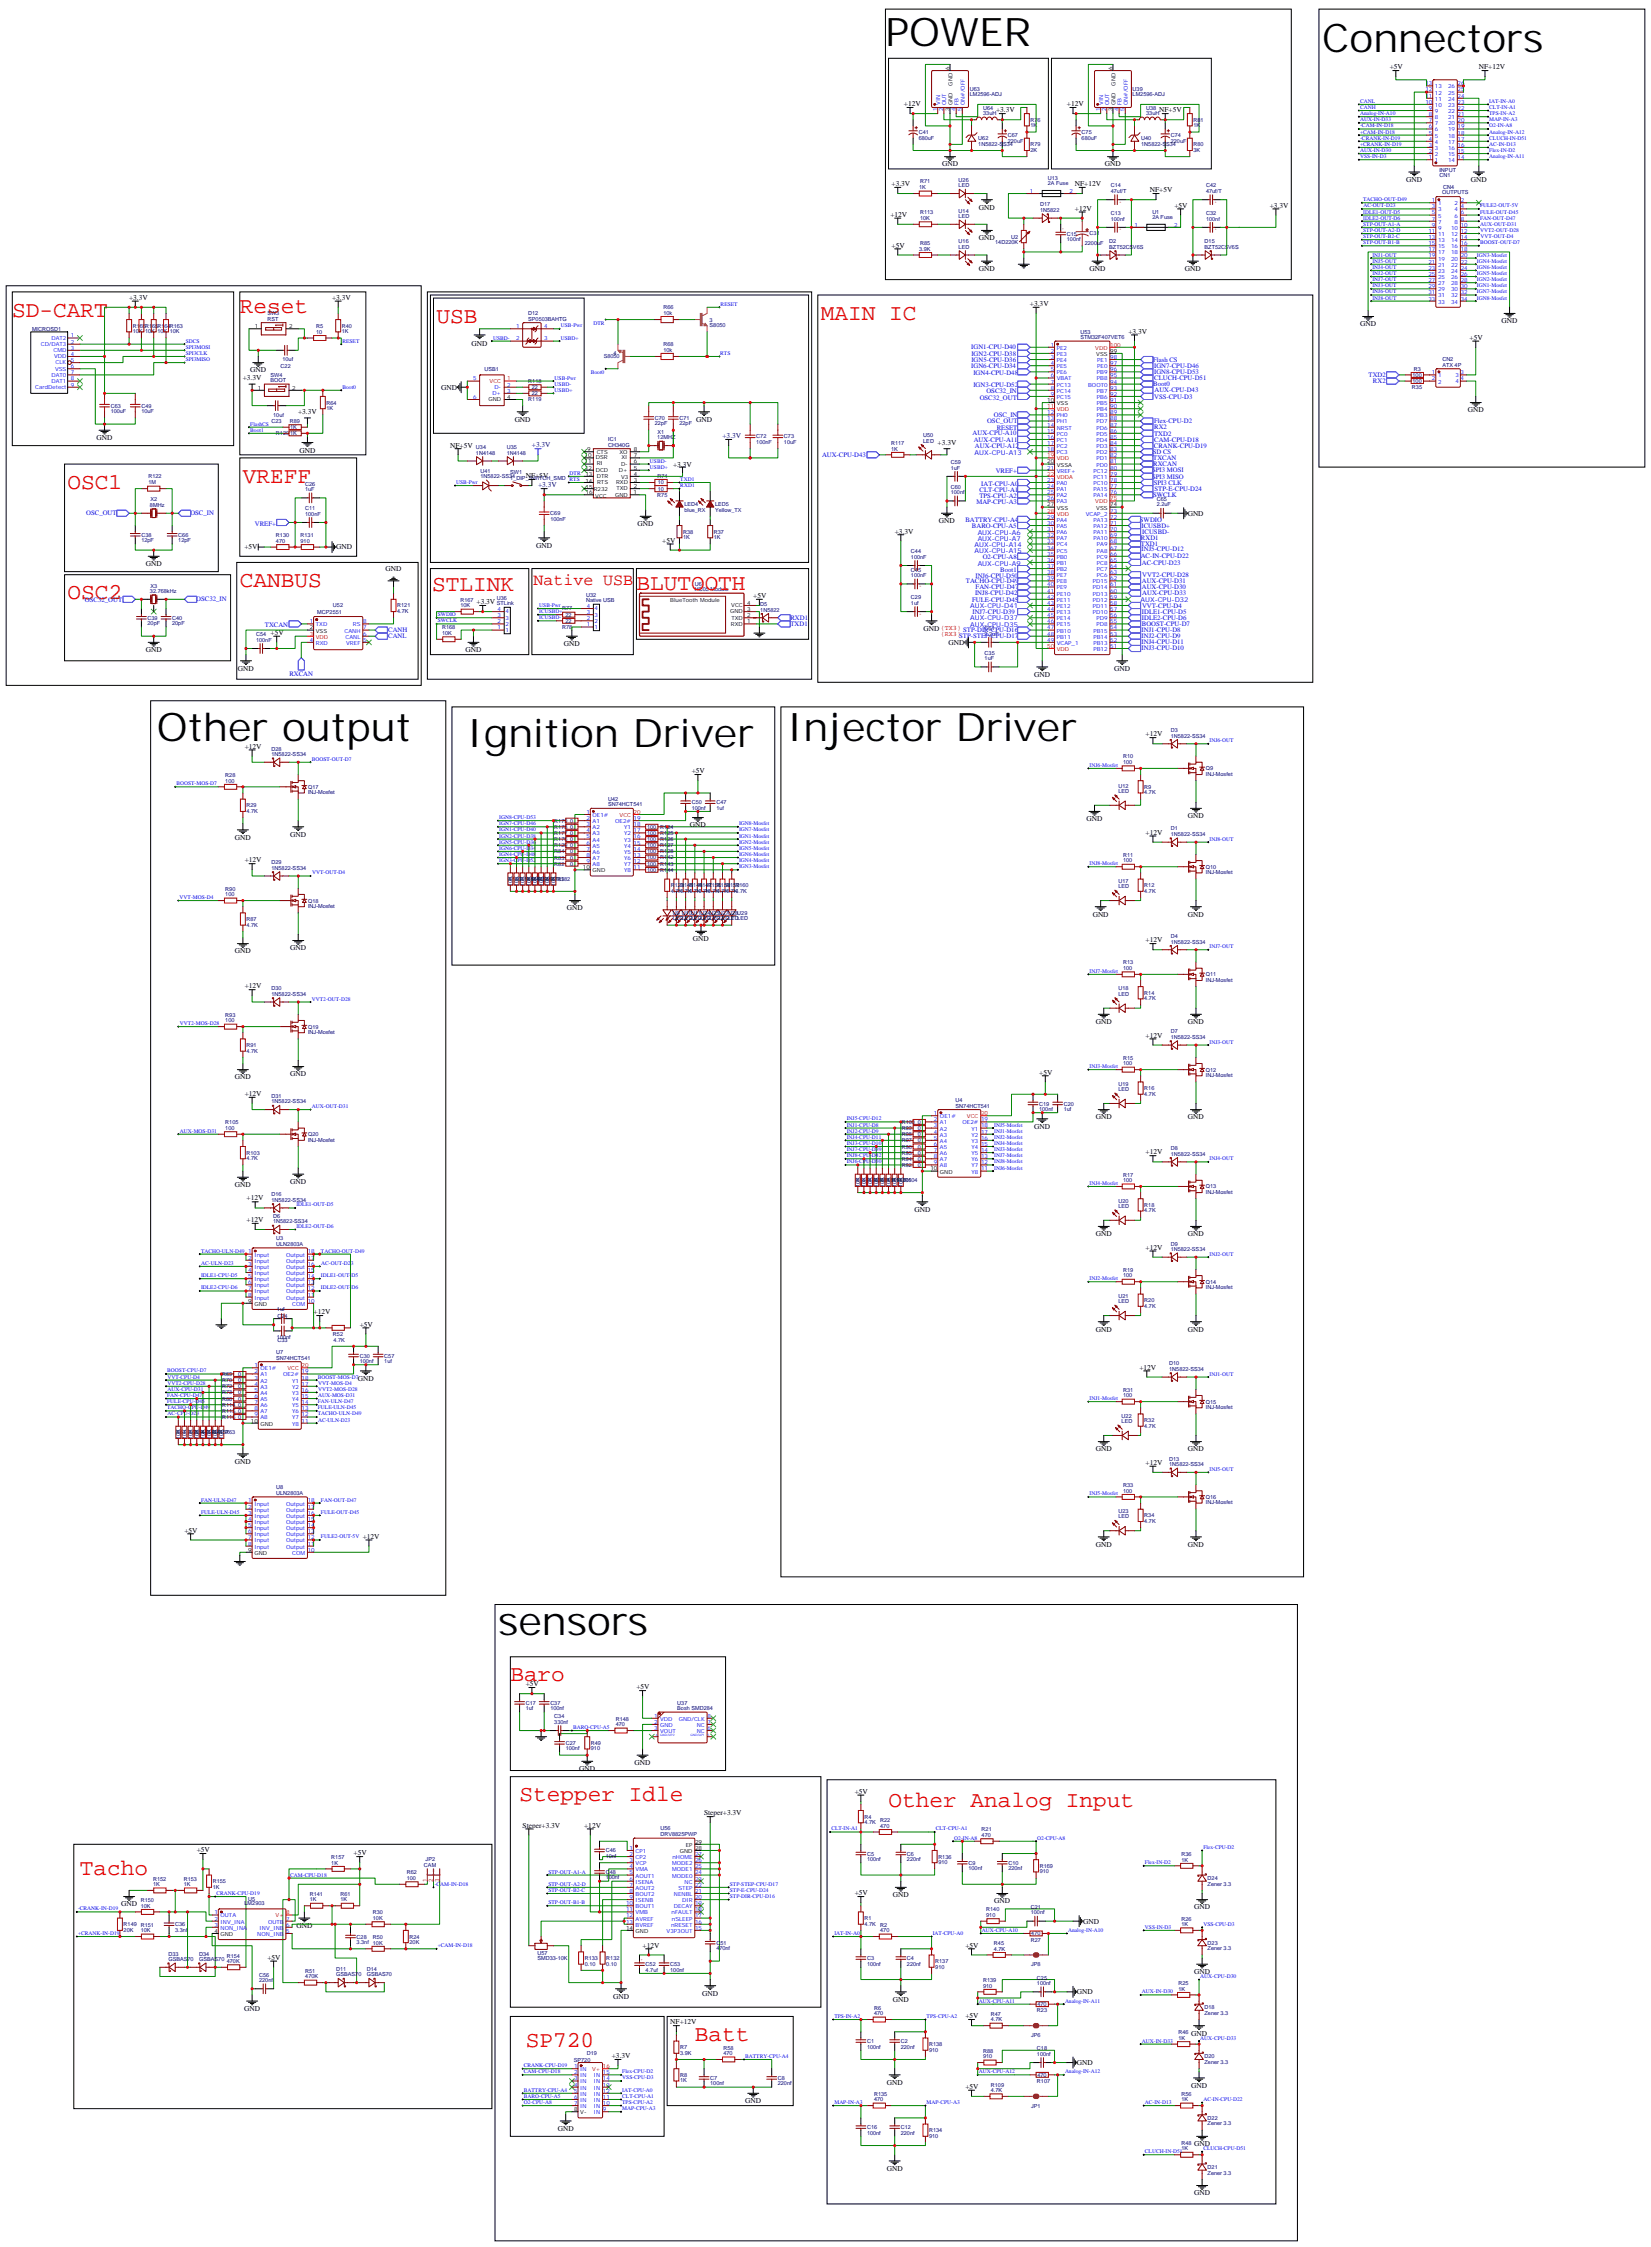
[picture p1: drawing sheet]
<svg xmlns="http://www.w3.org/2000/svg" width="947mm" height="1289mm" viewBox="0 0 947 1289" stroke-linecap="round" stroke-linejoin="round" font-family="sans-serif">
<defs><g id="words">
<g font-size="22.6">
<text x="508" y="26">POWER</text>
<text x="758" y="30">Connectors</text>
<text x="90" y="425">Other output</text>
<text x="452" y="425">Injector Driver</text>
<text x="268" y="429">Ignition Driver</text>
<text x="286" y="938">sensors</text>
</g>
<g font-size="13.1" fill="#f00">
<text x="138" y="180">Reset</text>
<text x="7" y="182">SD-CART</text>
<text x="250" y="185">USB</text>
<text x="471" y="183">MAIN IC</text>
<text x="39" y="280">OSC1</text>
<text x="139" y="277">VREFF</text>
<text x="138" y="337">CANBUS</text>
<text x="248" y="339">STLINK</text>
<text x="365" y="339">BLUTOOTH</text>
<text x="39" y="344">OSC2</text>
<text x="293" y="965">Baro</text>
<text x="298" y="1034">Stepper Idle</text>
<text x="510" y="1037">Other Analog Input</text>
<text x="46" y="1076">Tacho</text>
<text x="302" y="1175">SP720</text>
<text x="399" y="1171">Batt</text>
</g>
<text font-size="9.5" fill="#f00" x="306" y="335">Native USB</text>
<g font-size="4.2">
<text x="797" y="40">+5V</text>
<text x="848" y="40">NF+12V</text>
<text x="519" y="61">+12V</text>
<text x="572" y="64">+3.3V</text>
<text x="612" y="61">+12V</text>
<text x="665" y="64">NF+5V</text>
<text x="540" y="96">GND</text>
<text x="634" y="96">GND</text>
<text x="512" y="107">+3.3V</text>
<text x="617" y="107">NF+12V</text>
<text x="807" y="104">GND</text>
<text x="844" y="104">GND</text>
<text x="660" y="110">NF+5V</text>
<text x="674" y="119">+5V</text>
<text x="728" y="119">+3.3V</text>
<text x="511" y="124">+12V</text>
<text x="562" y="120">GND</text>
<text x="617" y="121">+12V</text>
<text x="562" y="138">GND</text>
<text x="512" y="142">+5V</text>
<text x="562" y="156">GND</text>
<text x="625" y="156">GND</text>
<text x="680" y="156">GND</text>
<text x="74" y="172">+3.3V</text>
<text x="190" y="172">+3.3V</text>
<text x="591" y="176">+3.3V</text>
<text x="861" y="185">GND</text>
<text x="647" y="191">+3.3V</text>
<text x="780" y="187">GND</text>
<text x="843" y="195">+5V</text>
<text x="271" y="198">GND</text>
<text x="144" y="214">GND</text>
<text x="139" y="218">+3.3V</text>
<text x="253" y="224">GND</text>
<text x="171" y="238">+3.3V</text>
<text x="842" y="237">GND</text>
<text x="295" y="242">GND</text>
<text x="399" y="242">GND</text>
<text x="55" y="253">GND</text>
<text x="258" y="257">NF+5V</text>
<text x="538" y="255">+3.3V</text>
<text x="172" y="260">GND</text>
<text x="386" y="268">+3.3V</text>
<text x="302" y="274">NF+5V</text>
<text x="681" y="296">GND</text>
<text x="366" y="302">GND</text>
<text x="539" y="300">GND</text>
<text x="380" y="312">+5V</text>
<text x="513" y="306">+3.3V</text>
<text x="140" y="315">+5V</text>
<text x="193" y="315">GND</text>
<text x="308" y="314">GND</text>
<text x="84" y="325">GND</text>
<text x="221" y="328">GND</text>
<text x="273" y="347">+3.3V</text>
<text x="432" y="343">+5V</text>
<text x="155" y="364">+5V</text>
<text x="530" y="362">GND (TX3) STP-DIR-CPU-D16</text>
<text x="323" y="371">GND</text>
<text x="544" y="370">GND</text>
<text x="84" y="374">GND</text>
<text x="267" y="374">GND</text>
<text x="137" y="385">GND</text>
<text x="593" y="388">GND</text>
<text x="639" y="385">GND</text>
<text x="657" y="423">+12V</text>
<text x="140" y="430">+12V</text>
<text x="397" y="444">+5V</text>
<text x="623" y="471">GND</text>
<text x="682" y="469">GND</text>
<text x="396" y="475">GND</text>
<text x="657" y="479">+12V</text>
<text x="135" y="482">GND</text>
<text x="167" y="480">GND</text>
<text x="140" y="495">+12V</text>
<text x="325" y="522">GND</text>
<text x="627" y="526">GND</text>
<text x="682" y="526">GND</text>
<text x="167" y="545">GND</text>
<text x="398" y="540">GND</text>
<text x="657" y="541">+12V</text>
<text x="135" y="547">GND</text>
<text x="140" y="567">+12V</text>
<text x="629" y="588">GND</text>
<text x="682" y="588">GND</text>
<text x="657" y="595">+12V</text>
<text x="167" y="618">GND</text>
<text x="596" y="617">+5V</text>
<text x="135" y="619">GND</text>
<text x="140" y="629">+12V</text>
<text x="593" y="648">GND</text>
<text x="629" y="642">GND</text>
<text x="682" y="642">GND</text>
<text x="657" y="662">+12V</text>
<text x="135" y="681">GND</text>
<text x="167" y="679">GND</text>
<text x="142" y="689">+12V</text>
<text x="525" y="695">GND</text>
<text x="142" y="701">+12V</text>
<text x="629" y="709">GND</text>
<text x="682" y="709">GND</text>
<text x="657" y="717">+12V</text>
<text x="180" y="754">+12V</text>
<text x="206" y="761">+5V</text>
<text x="629" y="764">GND</text>
<text x="682" y="764">GND</text>
<text x="654" y="786">+12V</text>
<text x="205" y="792">GND</text>
<text x="629" y="833">GND</text>
<text x="682" y="833">GND</text>
<text x="135" y="840">GND</text>
<text x="657" y="841">+12V</text>
<text x="106" y="879">+5V</text>
<text x="208" y="883">+12V</text>
<text x="629" y="888">GND</text>
<text x="682" y="888">GND</text>
<text x="302" y="968">+5V</text>
<text x="365" y="969">+5V</text>
<text x="364" y="1013">GND</text>
<text x="332" y="1016">GND</text>
<text x="490" y="1029">+5V</text>
<text x="404" y="1042">Steper+3.3V</text>
<text x="300" y="1049">Steper+3.3V</text>
<text x="335" y="1049">+12V</text>
<text x="113" y="1063">+5V</text>
<text x="203" y="1065">+5V</text>
<text x="490" y="1088">+5V</text>
<text x="512" y="1089">GND</text>
<text x="69" y="1094">GND</text>
<text x="570" y="1092">GND</text>
<text x="685" y="1096">GND</text>
<text x="621" y="1104">GND</text>
<text x="170" y="1106">GND</text>
<text x="369" y="1118">+12V</text>
<text x="554" y="1118">+5V</text>
<text x="153" y="1125">+5V</text>
<text x="685" y="1133">GND</text>
<text x="403" y="1145">GND</text>
<text x="618" y="1144">GND</text>
<text x="352" y="1147">GND</text>
<text x="512" y="1149">GND</text>
<text x="140" y="1154">GND</text>
<text x="385" y="1162">NF+12V</text>
<text x="554" y="1158">+5V</text>
<text x="683" y="1168">GND</text>
<text x="351" y="1181">+3.3V</text>
<text x="618" y="1185">GND</text>
<text x="509" y="1196">GND</text>
<text x="554" y="1199">+5V</text>
<text x="683" y="1198">GND</text>
<text x="428" y="1207">GND</text>
<text x="320" y="1223">GND</text>
<text x="685" y="1231">GND</text>
<text x="509" y="1246">GND</text>
<text x="685" y="1260">GND</text>
</g>
<g font-size="4.2" fill="#000080">
<text x="415" y="251">+3.3V</text>
<text x="305" y="257">+3.3V</text>
<text x="309" y="280">+3.3V</text>
</g>
<g font-size="3.9" fill="#00f">
<text x="557" y="200">IGN1-CPU-D40</text>
<text x="557" y="204">IGN2-CPU-D38</text>
<text x="557" y="208">IGN5-CPU-D36</text>
<text x="662" y="208">Flash CS</text>
<text x="557" y="211">IGN6-CPU-D34</text>
<text x="558" y="215">IGN4-CPU-D48</text>
<text x="662" y="211">IGN7-CPU-D46</text>
<text x="662" y="215">IGN8-CPU-D53</text>
<text x="662" y="222">Boot0</text>
<text x="662" y="218">CLUCH-CPU-D51</text>
<text x="785" y="216">TXD2</text>
<text x="788" y="220">RX2</text>
<text x="558" y="222">IGN3-CPU-D52</text>
<text x="566" y="226">OSC32_IN</text>
<text x="662" y="225">AUX-CPU-D43</text>
<text x="562" y="229">OSC32_OUT</text>
<text x="662" y="229">VSS-CPU-D3</text>
<text x="570" y="239">OSC_IN</text>
<text x="566" y="243">OSC_OUT</text>
<text x="662" y="243">Flex-CPU-D2</text>
<text x="558" y="250">AUX-CPU-A10</text>
<text x="572" y="247">RESET</text>
<text x="662" y="246">RX2</text>
<text x="662" y="250">TXD2</text>
<text x="559" y="253">AUX-CPU-A11</text>
<text x="559" y="257">AUX-CPU-A12</text>
<text x="662" y="257">CRANK-CPU-D19</text>
<text x="662" y="253">CAM-CPU-D18</text>
<text x="472" y="262">AUX-CPU-D43</text>
<text x="559" y="261">AUX-CPU-A13</text>
<text x="661" y="261">SD CS</text>
<text x="662" y="268">RXCAN</text>
<text x="662" y="264">TXCAN</text>
<text x="571" y="272">VREF+</text>
<text x="661" y="271">SPI3 MOSI</text>
<text x="661" y="275">SPI3 MISO</text>
<text x="563" y="279">IAT-CPU-A0</text>
<text x="662" y="278">SPI3 CLK</text>
<text x="662" y="282">STP-E-CPU-D24</text>
<text x="562" y="286">TPS-CPU-A2</text>
<text x="562" y="282">CLT-CPU-A1</text>
<text x="662" y="285">SWCLK</text>
<text x="560" y="289">MAP-CPU-A3</text>
<text x="49" y="296">OSC_OUT</text>
<text x="109" y="296">OSC_IN</text>
<text x="554" y="299">BATTRY-CPU-A4</text>
<text x="654" y="299">SWDIO</text>
<text x="146" y="302">VREF+</text>
<text x="558" y="303">BARO-CPU-A5</text>
<text x="655" y="303">ICUSBD+</text>
<text x="561" y="307">AUX-CPU-A6</text>
<text x="561" y="310">AUX-CPU-A7</text>
<text x="655" y="310">RXD1</text>
<text x="655" y="306">ICUSBD-</text>
<text x="559" y="317">AUX-CPU-A15</text>
<text x="559" y="314">AUX-CPU-A14</text>
<text x="655" y="313">TXD1</text>
<text x="655" y="316">INJ5-CPU-D12</text>
<text x="564" y="321">O2-CPU-A8</text>
<text x="654" y="320">AC-IN-CPU-D22</text>
<text x="655" y="324">AC-CPU-D23</text>
<text x="561" y="324">AUX-CPU-A9</text>
<text x="574" y="328">Boot1</text>
<text x="554" y="335">TACHO-CPU-D49</text>
<text x="560" y="332">INJ6-CPU-D50</text>
<text x="655" y="335">AUX-CPU-D31</text>
<text x="655" y="331">VVT2-CPU-D28</text>
<text x="559" y="342">INJ8-CPU-D42</text>
<text x="560" y="338">FAN-CPU-D47</text>
<text x="655" y="338">AUX-CPU-D30</text>
<text x="655" y="342">AUX-CPU-D33</text>
<text x="49" y="346">OSC32_OUT</text>
<text x="113" y="345">OSC32_IN</text>
<text x="558" y="345">FULE-CPU-D45</text>
<text x="654" y="346">AUX-CPU-D32</text>
<text x="557" y="349">AUX-CPU-D41</text>
<text x="558" y="352">INJ7-CPU-D39</text>
<text x="655" y="352">IDLE1-CPU-D5</text>
<text x="655" y="349">VVT-CPU-D4</text>
<text x="152" y="360">TXCAN</text>
<text x="453" y="359">TXD1</text>
<text x="453" y="356">RXD1</text>
<text x="557" y="359">AUX-CPU-D35</text>
<text x="557" y="356">AUX-CPU-D37</text>
<text x="655" y="356">IDLE2-CPU-D6</text>
<text x="655" y="359">BOOST-CPU-D7</text>
<text x="223" y="362">CANH</text>
<text x="223" y="366">CANL</text>
<text x="655" y="366">INJ2-CPU-D9</text>
<text x="655" y="362">INJ1-CPU-D8</text>
<text x="550" y="366">STP-STEP-CPU-D17</text>
<text x="655" y="369">INJ4-CPU-D11</text>
<text x="655" y="373">INJ3-CPU-D10</text>
<text x="166" y="388">RXCAN</text>
</g>
<text font-size="3.9" fill="#f00" x="540" y="365">(RX3)</text>
<g font-size="3.2">
<text x="545" y="40" transform="rotate(-90 545 40)">6</text>
<text x="638" y="40" transform="rotate(-90 638 40)">6</text>
<text x="546" y="49" transform="rotate(-90 546 49)">GND</text>
<text x="640" y="49" transform="rotate(-90 640 49)">GND</text>
<text x="545" y="64" transform="rotate(-90 545 64)">3</text>
<text x="546" y="60" transform="rotate(-90 546 60)">GND</text>
<text x="638" y="64" transform="rotate(-90 638 64)">3</text>
<text x="640" y="60" transform="rotate(-90 640 60)">GND</text>
<text x="146" y="188">1</text>
<text x="166" y="188">2</text>
<text x="637" y="202">99</text>
<text x="629" y="204">VSS</text>
<text x="148" y="224">1</text>
<text x="168" y="224">2</text>
<text x="280" y="230">GND</text>
<text x="291" y="229">4</text>
<text x="601" y="231">10</text>
<text x="606" y="232">VSS</text>
<text x="335" y="262">10</text>
<text x="337" y="259">9</text>
<text x="342" y="263">DSR</text>
<text x="342" y="260">CTS</text>
<text x="355" y="260">XO</text>
<text x="356" y="264">XI</text>
<text x="364" y="259">8</text>
<text x="364" y="262">7</text>
<text x="335" y="266">11</text>
<text x="336" y="269">12</text>
<text x="342" y="267">RI</text>
<text x="356" y="267">D-</text>
<text x="364" y="266">6</text>
<text x="364" y="269">5</text>
<text x="601" y="266">20</text>
<text x="606" y="268">VSSA</text>
<text x="336" y="273">13</text>
<text x="342" y="271">DCD</text>
<text x="342" y="274">DTR</text>
<text x="355" y="271">D+</text>
<text x="356" y="275">V3</text>
<text x="364" y="273">4</text>
<text x="336" y="277">14</text>
<text x="336" y="280">15</text>
<text x="341" y="282">R232</text>
<text x="343" y="278">RTS</text>
<text x="353" y="278">RXD</text>
<text x="354" y="281">TXD</text>
<text x="364" y="277">3</text>
<text x="364" y="280">2</text>
<text x="336" y="284">16</text>
<text x="341" y="286">VCC</text>
<text x="353" y="285">GND</text>
<text x="363" y="283">1</text>
<text x="601" y="291">27</text>
<text x="606" y="292">VSS</text>
<text x="629" y="292">VSS</text>
<text x="637" y="291">74</text>
<text x="385" y="346">BlueTooth Module</text>
<text x="429" y="347">4</text>
<text x="419" y="352">GND</text>
<text x="420" y="348">VCC</text>
<text x="429" y="351">3</text>
<text x="419" y="359">RXD</text>
<text x="420" y="356">TXD</text>
<text x="429" y="358">1</text>
<text x="429" y="354">2</text>
<text x="178" y="361">2</text>
<text x="181" y="363">VSS</text>
<text x="334" y="499">10</text>
<text x="340" y="501">GND</text>
<text x="534" y="672">10</text>
<text x="539" y="673">GND</text>
<text x="142" y="747">9</text>
<text x="146" y="749">GND</text>
<text x="144" y="816">10</text>
<text x="149" y="818">GND</text>
<text x="142" y="890">9</text>
<text x="146" y="892">GND</text>
<text x="393" y="1060">EP</text>
<text x="399" y="1058">29</text>
<text x="399" y="1061">28</text>
<text x="390" y="1063">GND</text>
<text x="123" y="1109">4</text>
<text x="359" y="1107">14</text>
<text x="365" y="1109">GND</text>
<text x="127" y="1111">GND</text>
<text x="329" y="1211">8</text>
<text x="333" y="1213">V-</text>
</g>
<g font-size="3.2" fill="#000080">
<text x="556" y="52">U63</text>
<text x="650" y="52">U39</text>
<text x="556" y="55">LM2596-ADJ</text>
<text x="650" y="55">LM2596-ADJ</text>
<text x="564" y="63">U64</text>
<text x="658" y="63">U38</text>
<text x="564" y="66">33uH</text>
<text x="591" y="70">R76</text>
<text x="658" y="66">33uH</text>
<text x="685" y="70">R81</text>
<text x="527" y="77">C41</text>
<text x="591" y="73">1K</text>
<text x="621" y="77">C75</text>
<text x="685" y="73">1K</text>
<text x="527" y="80">680uF</text>
<text x="561" y="84">1N5822-SS34</text>
<text x="561" y="80">U62</text>
<text x="578" y="82">220uF</text>
<text x="578" y="79">C67</text>
<text x="591" y="84">R79</text>
<text x="621" y="80">680uF</text>
<text x="655" y="84">1N5822-SS34</text>
<text x="655" y="80">U40</text>
<text x="672" y="82">220uF</text>
<text x="672" y="79">C74</text>
<text x="685" y="84">R80</text>
<text x="591" y="87">2K</text>
<text x="685" y="87">3K</text>
<text x="826" y="99">INPUT</text>
<text x="826" y="102">CN1</text>
<text x="528" y="105">R71</text>
<text x="550" y="108">LED</text>
<text x="550" y="104">U26</text>
<text x="601" y="106">2A Fuse</text>
<text x="601" y="103">U13</text>
<text x="637" y="108">C14</text>
<text x="692" y="108">C42</text>
<text x="527" y="109">1K</text>
<text x="637" y="111">47uf/T</text>
<text x="692" y="111">47uf/T</text>
<text x="827" y="111">OUTPUTS</text>
<text x="828" y="108">CN4</text>
<text x="597" y="118">D17</text>
<text x="528" y="123">R113</text>
<text x="550" y="125">LED</text>
<text x="550" y="122">U14</text>
<text x="597" y="122">1N5822</text>
<text x="637" y="123">C13</text>
<text x="661" y="126">2A Fuse</text>
<text x="661" y="123">U1</text>
<text x="692" y="123">C32</text>
<text x="528" y="126">10K</text>
<text x="637" y="127">100nf</text>
<text x="692" y="127">100nf</text>
<text x="580" y="137">U2</text>
<text x="612" y="135">C15</text>
<text x="625" y="135">C31</text>
<text x="527" y="144">3.9K</text>
<text x="528" y="140">R85</text>
<text x="550" y="143">LED</text>
<text x="550" y="140">U16</text>
<text x="571" y="140">14D220K</text>
<text x="612" y="138">100nf</text>
<text x="622" y="140">2200uF</text>
<text x="636" y="143">BZT52C5V6S</text>
<text x="636" y="140">D2</text>
<text x="691" y="143">BZT52C5V6S</text>
<text x="691" y="140">D15</text>
<text x="381" y="177">R66</text>
<text x="153" y="184">RST</text>
<text x="153" y="181">SW3</text>
<text x="303" y="184">SP0503BAHTG</text>
<text x="303" y="181">D12</text>
<text x="381" y="181">10k</text>
<text x="407" y="185">3</text>
<text x="18" y="190">MICROSD1</text>
<text x="76" y="191">10K</text>
<text x="76" y="188">R166R165R164R163</text>
<text x="83" y="191">10K</text>
<text x="90" y="191">10K</text>
<text x="97" y="191">10K</text>
<text x="181" y="191">10</text>
<text x="181" y="188">R5</text>
<text x="196" y="191">1K</text>
<text x="196" y="188">R40</text>
<text x="407" y="188">S8050</text>
<text x="620" y="191">U53</text>
<text x="620" y="195">STM32F407VET6</text>
<text x="352" y="204">4</text>
<text x="381" y="202">10k</text>
<text x="381" y="199">R68</text>
<text x="162" y="207">10uf</text>
<text x="346" y="206">S8050</text>
<text x="827" y="207">CN2</text>
<text x="161" y="211">C22</text>
<text x="278" y="213">USB1</text>
<text x="811" y="213">R3</text>
<text x="827" y="210">ATX 4P</text>
<text x="155" y="219">BOOT</text>
<text x="155" y="216">SW4</text>
<text x="303" y="220">R118</text>
<text x="810" y="220">100</text>
<text x="810" y="216">100</text>
<text x="305" y="227">22</text>
<text x="305" y="223">22</text>
<text x="810" y="223">R35</text>
<text x="63" y="234">C63</text>
<text x="81" y="234">C49</text>
<text x="187" y="232">R64</text>
<text x="303" y="230">R119</text>
<text x="63" y="237">100uF</text>
<text x="81" y="237">10uF</text>
<text x="157" y="239">10uf</text>
<text x="187" y="235">1K</text>
<text x="156" y="243">C23</text>
<text x="166" y="243">R89</text>
<text x="376" y="241">C70</text>
<text x="376" y="244">22pF</text>
<text x="390" y="241">C71</text>
<text x="390" y="244">22pF</text>
<text x="158" y="250">R120</text>
<text x="166" y="250">1K</text>
<text x="166" y="246">1K</text>
<text x="377" y="249">X1</text>
<text x="434" y="252">C72</text>
<text x="450" y="252">C73</text>
<text x="530" y="251">U50</text>
<text x="273" y="258">U34</text>
<text x="291" y="258">U35</text>
<text x="349" y="256">CH340G</text>
<text x="349" y="253">IC1</text>
<text x="377" y="252">12MHZ</text>
<text x="434" y="255">100nF</text>
<text x="450" y="255">10uF</text>
<text x="511" y="255">R117</text>
<text x="530" y="254">LED</text>
<text x="273" y="261">1N4148</text>
<text x="291" y="261">1N4148</text>
<text x="511" y="259">1K</text>
<text x="545" y="269">1uF</text>
<text x="545" y="266">C59</text>
<text x="85" y="274">R122</text>
<text x="276" y="274">1N5822-SS34</text>
<text x="276" y="271">U41</text>
<text x="293" y="275">1_DIP_SWITCH_SMD RTS</text>
<text x="293" y="272">SW1</text>
<text x="377" y="274">R74</text>
<text x="85" y="278">1M</text>
<text x="175" y="282">1uF</text>
<text x="175" y="279">C26</text>
<text x="377" y="282">10</text>
<text x="377" y="278">10</text>
<text x="545" y="280">C60</text>
<text x="86" y="288">X2</text>
<text x="377" y="285">R75</text>
<text x="545" y="284">100nf</text>
<text x="664" y="287">C65</text>
<text x="86" y="291">8MHz</text>
<text x="175" y="293">C11</text>
<text x="393" y="294">blue_RX</text>
<text x="393" y="290">LED4</text>
<text x="410" y="294">Yellow_TX</text>
<text x="410" y="290">LED5</text>
<text x="664" y="291">2.2uF</text>
<text x="175" y="296">100nF</text>
<text x="316" y="296">C69</text>
<text x="316" y="299">100nF</text>
<text x="81" y="311">12pF</text>
<text x="81" y="308">C38</text>
<text x="102" y="311">12pF</text>
<text x="102" y="308">C66</text>
<text x="158" y="311">470</text>
<text x="158" y="308">R130</text>
<text x="172" y="311">910</text>
<text x="172" y="308">R131</text>
<text x="392" y="309">1K</text>
<text x="392" y="306">R38</text>
<text x="410" y="309">1K</text>
<text x="410" y="306">R37</text>
<text x="523" y="317">C44</text>
<text x="523" y="321">100nF</text>
<text x="523" y="328">C45</text>
<text x="523" y="331">100nF</text>
<text x="86" y="340">32.768kHz</text>
<text x="86" y="337">X3</text>
<text x="399" y="339">HC05 Module</text>
<text x="399" y="336">U6</text>
<text x="264" y="345">R167</text>
<text x="285" y="347">STLink</text>
<text x="285" y="344">U36</text>
<text x="336" y="346">Native USB</text>
<text x="336" y="342">U32</text>
<text x="436" y="348">D5</text>
<text x="523" y="347">1uf</text>
<text x="523" y="344">C29</text>
<text x="182" y="352">MCP2551</text>
<text x="191" y="349">U52</text>
<text x="228" y="352">4.7K</text>
<text x="228" y="349">R121</text>
<text x="264" y="348">10K</text>
<text x="323" y="350">R77</text>
<text x="324" y="354">22</text>
<text x="436" y="351">1N5822</text>
<text x="85" y="359">20pF</text>
<text x="85" y="356">C39</text>
<text x="99" y="359">20pF</text>
<text x="99" y="356">C40</text>
<text x="324" y="357">22</text>
<text x="147" y="365">C54</text>
<text x="254" y="364">10K</text>
<text x="254" y="361">R168</text>
<text x="323" y="361">R78</text>
<text x="565" y="365">2.2uF</text>
<text x="565" y="362">C61</text>
<text x="147" y="368">100nF</text>
<text x="565" y="376">C35</text>
<text x="565" y="379">1uF</text>
<text x="672" y="423">1N5822-SS34</text>
<text x="672" y="420">D3</text>
<text x="156" y="431">D28</text>
<text x="156" y="434">1N5822-SS34</text>
<text x="644" y="435">R10</text>
<text x="644" y="438">100</text>
<text x="692" y="442">Q9</text>
<text x="129" y="449">100</text>
<text x="129" y="446">R28</text>
<text x="692" y="445">INJ-Mosfet</text>
<text x="177" y="456">INJ-Mosfet</text>
<text x="177" y="453">Q17</text>
<text x="642" y="455">LED</text>
<text x="642" y="452">U12</text>
<text x="657" y="456">4.7K</text>
<text x="657" y="453">R9</text>
<text x="349" y="460">U42</text>
<text x="397" y="461">C50</text>
<text x="411" y="461">C47</text>
<text x="141" y="466">4.7K</text>
<text x="141" y="463">R29</text>
<text x="349" y="463">SN74HCT541</text>
<text x="397" y="465">100nf</text>
<text x="411" y="465">1uf</text>
<text x="318" y="472">R179</text>
<text x="327" y="472">0</text>
<text x="318" y="476">R178</text>
<text x="318" y="479">R177</text>
<text x="327" y="476">0</text>
<text x="327" y="479">0</text>
<text x="371" y="479">100</text>
<text x="371" y="476">100</text>
<text x="379" y="479">R125</text>
<text x="379" y="476">R124</text>
<text x="672" y="480">1N5822-SS34</text>
<text x="672" y="477">D1</text>
<text x="318" y="483">R176</text>
<text x="327" y="483">0</text>
<text x="371" y="483">100</text>
<text x="379" y="483">R126</text>
<text x="318" y="486">R129</text>
<text x="318" y="490">R84</text>
<text x="327" y="486">0</text>
<text x="327" y="490">0</text>
<text x="371" y="490">100</text>
<text x="371" y="486">100</text>
<text x="379" y="490">R128</text>
<text x="379" y="486">R127</text>
<text x="644" y="492">R11</text>
<text x="156" y="496">D29</text>
<text x="318" y="493">R83</text>
<text x="318" y="497">R82</text>
<text x="327" y="493">0</text>
<text x="327" y="497">0</text>
<text x="371" y="497">100</text>
<text x="371" y="493">100</text>
<text x="379" y="497">R143</text>
<text x="379" y="493">R142</text>
<text x="644" y="495">100</text>
<text x="156" y="499">1N5822-SS34</text>
<text x="371" y="500">100</text>
<text x="379" y="500">R144</text>
<text x="692" y="502">INJ-Mosfet</text>
<text x="692" y="498">Q10</text>
<text x="292" y="506">R180</text>
<text x="294" y="508" transform="rotate(-90 294 508)">10K</text>
<text x="297" y="508" transform="rotate(-90 297 508)">10K</text>
<text x="298" y="506">R181</text>
<text x="301" y="508" transform="rotate(-90 301 508)">10K</text>
<text x="302" y="506">R184</text>
<text x="305" y="508" transform="rotate(-90 305 508)">10K</text>
<text x="306" y="506">R185</text>
<text x="308" y="508" transform="rotate(-90 308 508)">10K</text>
<text x="309" y="506">R186</text>
<text x="312" y="508" transform="rotate(-90 312 508)">10K</text>
<text x="313" y="506">R187R182</text>
<text x="315" y="508" transform="rotate(-90 315 508)">10K</text>
<text x="316" y="506">R183</text>
<text x="319" y="508" transform="rotate(-90 319 508)">10K</text>
<text x="385" y="509">R123</text>
<text x="390" y="509">R145</text>
<text x="395" y="509">R146</text>
<text x="401" y="509">R147</text>
<text x="406" y="509">R156</text>
<text x="411" y="509">R158</text>
<text x="417" y="509">R159</text>
<text x="422" y="509">R160</text>
<text x="642" y="510">LED</text>
<text x="642" y="507">U17</text>
<text x="657" y="509">R12</text>
<text x="129" y="514">100</text>
<text x="129" y="511">R90</text>
<text x="385" y="512">4.7K4.7K4.7K4.7K4.7K4.7K4.7K4.7K</text>
<text x="657" y="512">4.7K</text>
<text x="177" y="521">INJ-Mosfet</text>
<text x="177" y="518">Q18</text>
<text x="386" y="525">U9 U10U11U24U25U27U28U29</text>
<text x="141" y="532">4.7K</text>
<text x="141" y="528">R87</text>
<text x="386" y="528">LEDLEDLEDLEDLEDLEDLEDLED</text>
<text x="672" y="538">D4</text>
<text x="672" y="541">1N5822-SS34</text>
<text x="644" y="557">100</text>
<text x="644" y="553">R13</text>
<text x="692" y="563">INJ-Mosfet</text>
<text x="692" y="560">Q11</text>
<text x="156" y="568">D30</text>
<text x="642" y="568">U18</text>
<text x="156" y="571">1N5822-SS34</text>
<text x="642" y="571">LED</text>
<text x="657" y="574">4.7K</text>
<text x="657" y="571">R14</text>
<text x="129" y="587">100</text>
<text x="129" y="583">R93</text>
<text x="177" y="593">INJ-Mosfet</text>
<text x="177" y="590">Q19</text>
<text x="672" y="593">D7</text>
<text x="672" y="596">1N5822-SS34</text>
<text x="141" y="604">4.7K</text>
<text x="141" y="601">R91</text>
<text x="644" y="611">100</text>
<text x="644" y="608">R15</text>
<text x="692" y="615">Q12</text>
<text x="642" y="623">U19</text>
<text x="692" y="618">INJ-Mosfet</text>
<text x="156" y="630">D31</text>
<text x="642" y="626">LED</text>
<text x="657" y="629">4.7K</text>
<text x="657" y="625">R16</text>
<text x="156" y="633">1N5822-SS34</text>
<text x="548" y="636">SN74HCT541</text>
<text x="548" y="632">U4</text>
<text x="596" y="634">C19</text>
<text x="610" y="634">C20</text>
<text x="596" y="637">100nf</text>
<text x="610" y="637">1uf</text>
<text x="129" y="645">R105</text>
<text x="517" y="645">R100</text>
<text x="526" y="645">0</text>
<text x="129" y="648">100</text>
<text x="177" y="652">Q20</text>
<text x="517" y="652">R98</text>
<text x="517" y="648">R99</text>
<text x="526" y="652">0</text>
<text x="526" y="648">0</text>
<text x="177" y="655">INJ-Mosfet</text>
<text x="517" y="659">R96</text>
<text x="517" y="656">R97</text>
<text x="526" y="659">0</text>
<text x="526" y="656">0</text>
<text x="672" y="660">D8</text>
<text x="141" y="666">4.7K</text>
<text x="141" y="663">R103</text>
<text x="517" y="663">R95</text>
<text x="526" y="663">0</text>
<text x="672" y="663">1N5822-SS34</text>
<text x="517" y="670">R92</text>
<text x="517" y="666">R94</text>
<text x="526" y="670">0</text>
<text x="526" y="666">0</text>
<text x="644" y="675">R17</text>
<text x="491" y="678">R101</text>
<text x="493" y="681" transform="rotate(-90 493 681)">10K</text>
<text x="497" y="681" transform="rotate(-90 497 681)">10K</text>
<text x="498" y="678">R102</text>
<text x="500" y="681" transform="rotate(-90 500 681)">10K</text>
<text x="501" y="678">R108</text>
<text x="504" y="681" transform="rotate(-90 504 681)">10K</text>
<text x="505" y="678">R110</text>
<text x="507" y="681" transform="rotate(-90 507 681)">10K</text>
<text x="508" y="678">R111</text>
<text x="511" y="681" transform="rotate(-90 511 681)">10K</text>
<text x="512" y="678">R 12R104</text>
<text x="514" y="681" transform="rotate(-90 514 681)">10K</text>
<text x="515" y="678">R106</text>
<text x="518" y="681" transform="rotate(-90 518 681)">10K</text>
<text x="644" y="678">100</text>
<text x="692" y="682">Q13</text>
<text x="156" y="690">1N5822-SS34</text>
<text x="156" y="686">D16</text>
<text x="692" y="685">INJ-Mosfet</text>
<text x="642" y="693">LED</text>
<text x="642" y="690">U20</text>
<text x="657" y="696">4.7K</text>
<text x="657" y="693">R18</text>
<text x="157" y="702">1N5822-SS34</text>
<text x="157" y="699">D6</text>
<text x="158" y="712">U3</text>
<text x="158" y="715">ULN2803A</text>
<text x="672" y="718">1N5822-SS34</text>
<text x="672" y="715">D9</text>
<text x="644" y="730">R19</text>
<text x="644" y="733">100</text>
<text x="692" y="737">Q14</text>
<text x="692" y="740">INJ-Mosfet</text>
<text x="642" y="748">LED</text>
<text x="642" y="745">U21</text>
<text x="657" y="747">R20</text>
<text x="159" y="752">1uf</text>
<text x="657" y="750">4.7K</text>
<text x="159" y="756">C24</text>
<text x="191" y="767">R52</text>
<text x="159" y="768">100nf</text>
<text x="159" y="770">C33</text>
<text x="191" y="770">4.7K</text>
<text x="158" y="777">U7</text>
<text x="206" y="779">C30</text>
<text x="220" y="779">C57</text>
<text x="158" y="780">SN74HCT541</text>
<text x="206" y="782">100nf</text>
<text x="220" y="782">1uf</text>
<text x="671" y="783">D10</text>
<text x="128" y="790">R69</text>
<text x="137" y="790">0</text>
<text x="671" y="787">1N5822-SS34</text>
<text x="128" y="797">R72</text>
<text x="128" y="793">R70</text>
<text x="137" y="797">0</text>
<text x="137" y="793">0</text>
<text x="128" y="804">R86</text>
<text x="128" y="800">R73</text>
<text x="137" y="804">0</text>
<text x="137" y="800">0</text>
<text x="644" y="802">100</text>
<text x="644" y="799">R31</text>
<text x="128" y="807">R114</text>
<text x="137" y="807">0</text>
<text x="692" y="809">INJ-Mosfet</text>
<text x="692" y="805">Q15</text>
<text x="128" y="814">R116</text>
<text x="128" y="811">R115</text>
<text x="137" y="814">0</text>
<text x="137" y="811">0</text>
<text x="643" y="813">U22</text>
<text x="657" y="816">R32</text>
<text x="643" y="817">LED</text>
<text x="657" y="819">4.7K</text>
<text x="101" y="823">R67</text>
<text x="103" y="826" transform="rotate(-90 103 826)">10K</text>
<text x="107" y="826" transform="rotate(-90 107 826)">10K</text>
<text x="108" y="823">R65</text>
<text x="110" y="826" transform="rotate(-90 110 826)">10K</text>
<text x="111" y="823">R54</text>
<text x="114" y="826" transform="rotate(-90 114 826)">10K</text>
<text x="115" y="823">R43</text>
<text x="118" y="826" transform="rotate(-90 118 826)">10K</text>
<text x="119" y="823">R42</text>
<text x="121" y="826" transform="rotate(-90 121 826)">10K</text>
<text x="122" y="823">R41</text>
<text x="125" y="826" transform="rotate(-90 125 826)">10K</text>
<text x="126" y="823">R57</text>
<text x="128" y="826" transform="rotate(-90 128 826)">10K</text>
<text x="129" y="823">R63</text>
<text x="671" y="838">D13</text>
<text x="671" y="841">1N5822-SS34</text>
<text x="158" y="858">ULN2803A</text>
<text x="158" y="855">U8</text>
<text x="644" y="856">100</text>
<text x="644" y="853">R33</text>
<text x="692" y="863">INJ-Mosfet</text>
<text x="692" y="860">Q16</text>
<text x="642" y="868">U23</text>
<text x="642" y="871">LED</text>
<text x="657" y="874">4.7K</text>
<text x="657" y="871">R34</text>
<text x="302" y="981">1uf</text>
<text x="302" y="978">C17</text>
<text x="316" y="981">100nf</text>
<text x="316" y="978">C37</text>
<text x="389" y="981">Bosh SMD284</text>
<text x="389" y="978">U37</text>
<text x="318" y="989">330nf</text>
<text x="318" y="986">C34</text>
<text x="353" y="987">R148</text>
<text x="353" y="991">470</text>
<text x="325" y="1001">C27</text>
<text x="339" y="1001">R49</text>
<text x="325" y="1004">100nf</text>
<text x="339" y="1004">910</text>
<text x="496" y="1044">R4</text>
<text x="496" y="1047">4.7K</text>
<text x="505" y="1049">470</text>
<text x="505" y="1046">R22</text>
<text x="379" y="1054">DRV8825PWP</text>
<text x="379" y="1050">U56</text>
<text x="563" y="1054">470</text>
<text x="563" y="1051">R21</text>
<text x="190" y="1067">R157</text>
<text x="244" y="1068">JP2</text>
<text x="347" y="1066">10nf</text>
<text x="347" y="1063">C46</text>
<text x="497" y="1068">100nf</text>
<text x="497" y="1065">C5</text>
<text x="520" y="1068">220nf</text>
<text x="520" y="1065">C6</text>
<text x="538" y="1066">R136</text>
<text x="678" y="1065">R36</text>
<text x="190" y="1070">1K</text>
<text x="243" y="1071">CAM</text>
<text x="538" y="1070">910</text>
<text x="556" y="1073">100nf</text>
<text x="556" y="1070">C9</text>
<text x="579" y="1073">220nf</text>
<text x="579" y="1070">C10</text>
<text x="597" y="1072">R169</text>
<text x="678" y="1068">1K</text>
<text x="88" y="1079">R152</text>
<text x="105" y="1079">R153</text>
<text x="233" y="1079">100</text>
<text x="233" y="1076">R62</text>
<text x="347" y="1078">100nf</text>
<text x="347" y="1075">C48</text>
<text x="597" y="1075">910</text>
<text x="693" y="1079">D24</text>
<text x="88" y="1082">1K</text>
<text x="105" y="1082">1K</text>
<text x="122" y="1084">1K</text>
<text x="122" y="1081">R155</text>
<text x="693" y="1082">Zener 3.3</text>
<text x="81" y="1091">R150</text>
<text x="142" y="1091">U5</text>
<text x="178" y="1091">1K</text>
<text x="178" y="1088">R141</text>
<text x="195" y="1091">1K</text>
<text x="195" y="1088">R61</text>
<text x="81" y="1095">10K</text>
<text x="140" y="1093">LM2903</text>
<text x="566" y="1097">R140</text>
<text x="591" y="1095">C21</text>
<text x="214" y="1102">10K</text>
<text x="214" y="1098">R30</text>
<text x="496" y="1102">R1</text>
<text x="566" y="1100">910</text>
<text x="591" y="1098">100nf</text>
<text x="678" y="1102">R26</text>
<text x="71" y="1108">20K</text>
<text x="71" y="1105">R149</text>
<text x="81" y="1109">10K</text>
<text x="81" y="1106">R151</text>
<text x="101" y="1108">3.3nf</text>
<text x="101" y="1105">C36</text>
<text x="496" y="1105">4.7K</text>
<text x="505" y="1109">470</text>
<text x="505" y="1106">R2</text>
<text x="678" y="1105">1K</text>
<text x="205" y="1115">3.3nf</text>
<text x="205" y="1112">C28</text>
<text x="214" y="1116">10K</text>
<text x="214" y="1113">R50</text>
<text x="235" y="1116">20K</text>
<text x="235" y="1112">R24</text>
<text x="411" y="1116">C51</text>
<text x="591" y="1114">R27</text>
<text x="592" y="1111">470</text>
<text x="693" y="1116">D23</text>
<text x="308" y="1122">U57</text>
<text x="411" y="1119">470nf</text>
<text x="570" y="1119">4.7K</text>
<text x="570" y="1116">R45</text>
<text x="693" y="1119">Zener 3.3</text>
<text x="97" y="1125">GSBAS70</text>
<text x="97" y="1122">D33</text>
<text x="114" y="1125">GSBAS70</text>
<text x="114" y="1122">D34</text>
<text x="130" y="1126">470K</text>
<text x="130" y="1123">R154</text>
<text x="308" y="1125">SMD33-10K</text>
<text x="335" y="1128">0.10</text>
<text x="335" y="1125">R133</text>
<text x="348" y="1128">0.10</text>
<text x="348" y="1125">R132</text>
<text x="497" y="1128">100nf</text>
<text x="497" y="1125">C3</text>
<text x="520" y="1128">220nf</text>
<text x="520" y="1125">C4</text>
<text x="537" y="1126">R137</text>
<text x="175" y="1132">R51</text>
<text x="193" y="1131">D11</text>
<text x="210" y="1131">D14</text>
<text x="370" y="1131">4.7uf</text>
<text x="370" y="1128">C52</text>
<text x="385" y="1131">100nf</text>
<text x="385" y="1128">C53</text>
<text x="537" y="1130">910</text>
<text x="592" y="1128">JP8</text>
<text x="149" y="1137">220nf</text>
<text x="149" y="1134">C56</text>
<text x="175" y="1135">470K</text>
<text x="193" y="1134">GSBAS70</text>
<text x="210" y="1134">GSBAS70</text>
<text x="564" y="1137">R139</text>
<text x="595" y="1139">100nf</text>
<text x="595" y="1136">C25</text>
<text x="676" y="1139">R25</text>
<text x="564" y="1140">910</text>
<text x="676" y="1142">1K</text>
<text x="595" y="1151">470</text>
<text x="501" y="1156">470</text>
<text x="501" y="1153">R6</text>
<text x="568" y="1157">R47</text>
<text x="595" y="1155">R23</text>
<text x="691" y="1156">Zener 3.3</text>
<text x="691" y="1153">D18</text>
<text x="568" y="1160">4.7K</text>
<text x="592" y="1169">JP6</text>
<text x="676" y="1167">R46</text>
<text x="390" y="1176">R7</text>
<text x="497" y="1175">100nf</text>
<text x="497" y="1172">C1</text>
<text x="517" y="1175">220nf</text>
<text x="517" y="1172">C2</text>
<text x="533" y="1174">R138</text>
<text x="676" y="1170">1K</text>
<text x="337" y="1179">D19</text>
<text x="390" y="1179">3.9K</text>
<text x="415" y="1179">470</text>
<text x="415" y="1176">R58</text>
<text x="533" y="1177">910</text>
<text x="564" y="1181">910</text>
<text x="564" y="1178">R88</text>
<text x="595" y="1180">100nf</text>
<text x="595" y="1176">C18</text>
<text x="691" y="1181">D20</text>
<text x="329" y="1183">SP720</text>
<text x="691" y="1184">Zener 3.3</text>
<text x="390" y="1192">R8</text>
<text x="407" y="1193">C7</text>
<text x="446" y="1193">C8</text>
<text x="595" y="1192">470</text>
<text x="390" y="1195">1K</text>
<text x="407" y="1197">100nf</text>
<text x="446" y="1197">220nf</text>
<text x="568" y="1197">R109</text>
<text x="595" y="1195">R107</text>
<text x="501" y="1206">470</text>
<text x="501" y="1203">R135</text>
<text x="568" y="1200">4.7K</text>
<text x="678" y="1206">1K</text>
<text x="678" y="1203">R56</text>
<text x="592" y="1209">JP1</text>
<text x="693" y="1216">D22</text>
<text x="497" y="1222">C16</text>
<text x="517" y="1222">C12</text>
<text x="533" y="1223">R134</text>
<text x="693" y="1220">Zener 3.3</text>
<text x="497" y="1225">100nf</text>
<text x="517" y="1225">220nf</text>
<text x="533" y="1227">910</text>
<text x="678" y="1234">1K</text>
<text x="678" y="1231">R48</text>
<text x="693" y="1248">Zener 3.3</text>
<text x="693" y="1245">D21</text>
</g>
<g font-size="3.2" fill="#00f">
<text x="818" y="52">12</text>
<text x="818" y="49">13</text>
<text x="823" y="51">13</text>
<text x="831" y="51">26</text>
<text x="836" y="52">25</text>
<text x="836" y="49">26</text>
<text x="780" y="59">CANL</text>
<text x="818" y="60">10</text>
<text x="818" y="56">11</text>
<text x="823" y="58">11</text>
<text x="823" y="54">12</text>
<text x="831" y="58">24</text>
<text x="831" y="54">25</text>
<text x="836" y="60">23</text>
<text x="836" y="56">24</text>
<text x="854" y="59">IAT-IN-A0</text>
<text x="538" y="64" transform="rotate(-90 538 64)">1</text>
<text x="539" y="60" transform="rotate(-90 539 60)">VIN</text>
<text x="541" y="64" transform="rotate(-90 541 64)">2</text>
<text x="543" y="60" transform="rotate(-90 543 60)">OUT</text>
<text x="548" y="64" transform="rotate(-90 548 64)">4</text>
<text x="550" y="60" transform="rotate(-90 550 60)">FB</text>
<text x="552" y="64" transform="rotate(-90 552 64)">5</text>
<text x="554" y="60" transform="rotate(-90 554 60)">ON#/OFF</text>
<text x="631" y="64" transform="rotate(-90 631 64)">1</text>
<text x="633" y="60" transform="rotate(-90 633 60)">VIN</text>
<text x="635" y="64" transform="rotate(-90 635 64)">2</text>
<text x="636" y="60" transform="rotate(-90 636 60)">OUT</text>
<text x="642" y="64" transform="rotate(-90 642 64)">4</text>
<text x="643" y="60" transform="rotate(-90 643 60)">FB</text>
<text x="645" y="64" transform="rotate(-90 645 64)">5</text>
<text x="647" y="60" transform="rotate(-90 647 60)">ON#/OFF</text>
<text x="780" y="63">CANH</text>
<text x="820" y="63">9</text>
<text x="823" y="65">9</text>
<text x="823" y="61">10</text>
<text x="831" y="65">22</text>
<text x="831" y="61">23</text>
<text x="836" y="63">22</text>
<text x="854" y="63">CLT-IN-A1</text>
<text x="780" y="70">AUX-IN-D33</text>
<text x="780" y="66">Analog-IN-A10</text>
<text x="820" y="70">7</text>
<text x="820" y="67">8</text>
<text x="823" y="72">7</text>
<text x="823" y="68">8</text>
<text x="831" y="72">20</text>
<text x="831" y="68">21</text>
<text x="836" y="70">20</text>
<text x="836" y="67">21</text>
<text x="854" y="66">TPS-IN-A2</text>
<text x="854" y="70">MAP-IN-A3</text>
<text x="780" y="73">-CAM-IN-D18</text>
<text x="780" y="77">+CAM-IN-D18</text>
<text x="820" y="77">5</text>
<text x="820" y="74">6</text>
<text x="823" y="75">6</text>
<text x="831" y="75">19</text>
<text x="836" y="77">18</text>
<text x="836" y="74">19</text>
<text x="854" y="73">O2-IN-A8</text>
<text x="854" y="77">Analog-IN-A12</text>
<text x="780" y="80">-CRANK-IN-D19</text>
<text x="780" y="84">+CRANK-IN-D19</text>
<text x="820" y="81">4</text>
<text x="823" y="82">4</text>
<text x="823" y="79">5</text>
<text x="831" y="82">17</text>
<text x="831" y="79">18</text>
<text x="836" y="81">17</text>
<text x="854" y="80">CLUCH-IN-D51</text>
<text x="854" y="84">AC-IN-D13</text>
<text x="780" y="87">AUX-IN-D30</text>
<text x="820" y="88">2</text>
<text x="820" y="84">3</text>
<text x="823" y="90">2</text>
<text x="823" y="86">3</text>
<text x="831" y="90">15</text>
<text x="831" y="86">16</text>
<text x="836" y="88">15</text>
<text x="836" y="84">16</text>
<text x="854" y="87">Flex-IN-D2</text>
<text x="780" y="91">VSS-IN-D3</text>
<text x="820" y="91">1</text>
<text x="823" y="93">1</text>
<text x="831" y="93">14</text>
<text x="836" y="91">14</text>
<text x="854" y="91">Analog-IN-A11</text>
<text x="591" y="111">1</text>
<text x="614" y="111">2</text>
<text x="782" y="115">TACHO-OUT-D49</text>
<text x="782" y="119">AC-OUT-D23</text>
<text x="822" y="120">3</text>
<text x="822" y="116">1</text>
<text x="825" y="118">1</text>
<text x="835" y="118">2</text>
<text x="838" y="116">2</text>
<text x="838" y="120">4</text>
<text x="849" y="119">FULE2-OUT-5V</text>
<text x="782" y="123">IDLE1-OUT-D5</text>
<text x="822" y="123">5</text>
<text x="825" y="125">5</text>
<text x="825" y="121">3</text>
<text x="835" y="121">4</text>
<text x="835" y="125">6</text>
<text x="838" y="123">6</text>
<text x="849" y="123">FULE-OUT-D45</text>
<text x="651" y="130">1</text>
<text x="674" y="130">2</text>
<text x="782" y="126">IDLE2-OUT-D6</text>
<text x="782" y="130">STP-OUT-A1-A</text>
<text x="822" y="130">9</text>
<text x="822" y="127">7</text>
<text x="825" y="132">9</text>
<text x="825" y="128">7</text>
<text x="833" y="132">10</text>
<text x="835" y="128">8</text>
<text x="838" y="127">8</text>
<text x="838" y="130">10</text>
<text x="849" y="126">FAN-OUT-D47</text>
<text x="849" y="130">AUX-OUT-D31</text>
<text x="782" y="133">STP-OUT-A2-D</text>
<text x="782" y="137">STP-OUT-B2-C</text>
<text x="820" y="137">13</text>
<text x="820" y="134">11</text>
<text x="825" y="135">11</text>
<text x="833" y="135">12</text>
<text x="838" y="134">12</text>
<text x="838" y="137">14</text>
<text x="849" y="133">VVT2-OUT-D28</text>
<text x="849" y="136">VVT-OUT-D4</text>
<text x="782" y="140">STP-OUT-B1-B</text>
<text x="820" y="141">15</text>
<text x="825" y="142">15</text>
<text x="825" y="139">13</text>
<text x="833" y="139">14</text>
<text x="833" y="142">16</text>
<text x="838" y="141">16</text>
<text x="849" y="140">BOOST-OUT-D7</text>
<text x="787" y="147">INJ1-OUT</text>
<text x="820" y="148">19</text>
<text x="820" y="144">17</text>
<text x="825" y="150">19</text>
<text x="825" y="146">17</text>
<text x="833" y="146">18</text>
<text x="833" y="150">20</text>
<text x="838" y="144">18</text>
<text x="838" y="148">20</text>
<text x="847" y="147">IGN3-Mosfet</text>
<text x="787" y="151">INJ5-OUT</text>
<text x="787" y="154">INJ4-OUT</text>
<text x="820" y="155">23</text>
<text x="820" y="151">21</text>
<text x="825" y="153">21</text>
<text x="833" y="153">22</text>
<text x="838" y="151">22</text>
<text x="838" y="155">24</text>
<text x="847" y="151">IGN4-Mosfet</text>
<text x="847" y="154">IGN6-Mosfet</text>
<text x="787" y="158">INJ2-OUT</text>
<text x="787" y="161">INJ7-OUT</text>
<text x="820" y="162">27</text>
<text x="820" y="158">25</text>
<text x="825" y="160">25</text>
<text x="825" y="157">23</text>
<text x="833" y="157">24</text>
<text x="833" y="160">26</text>
<text x="838" y="158">26</text>
<text x="838" y="162">28</text>
<text x="847" y="161">IGN2-Mosfet</text>
<text x="847" y="158">IGN5-Mosfet</text>
<text x="787" y="165">INJ3-OUT</text>
<text x="820" y="165">29</text>
<text x="825" y="167">29</text>
<text x="825" y="164">27</text>
<text x="833" y="164">28</text>
<text x="833" y="167">30</text>
<text x="838" y="165">30</text>
<text x="847" y="165">IGN1-Mosfet</text>
<text x="787" y="172">INJ8-OUT</text>
<text x="787" y="168">INJ6-OUT</text>
<text x="820" y="172">33</text>
<text x="820" y="169">31</text>
<text x="825" y="171">31</text>
<text x="833" y="171">32</text>
<text x="838" y="169">32</text>
<text x="838" y="172">34</text>
<text x="847" y="172">IGN8-Mosfet</text>
<text x="847" y="168">IGN7-Mosfet</text>
<text x="413" y="175">RESET</text>
<text x="825" y="174">33</text>
<text x="833" y="174">34</text>
<text x="296" y="188">1</text>
<text x="312" y="188">4</text>
<text x="322" y="188">USB-Pwr</text>
<text x="341" y="186">DTR</text>
<text x="30" y="195">DAT2</text>
<text x="41" y="194">1</text>
<text x="41" y="197">2</text>
<text x="107" y="197">SDCS</text>
<text x="196" y="197">RESET</text>
<text x="283" y="195">USBD-</text>
<text x="296" y="195">2</text>
<text x="312" y="195">3</text>
<text x="322" y="195">USBD+</text>
<text x="23" y="199">CD/DAT3</text>
<text x="31" y="202">CMD</text>
<text x="41" y="201">3</text>
<text x="107" y="204">SPI3CLK</text>
<text x="107" y="200">SPI3MOSI</text>
<text x="413" y="204">RTS</text>
<text x="603" y="199">1</text>
<text x="603" y="202">2</text>
<text x="606" y="201">PE2</text>
<text x="31" y="206">VDD</text>
<text x="32" y="209">CLK</text>
<text x="41" y="204">4</text>
<text x="41" y="208">5</text>
<text x="107" y="207">SPI3MISO</text>
<text x="603" y="206">3</text>
<text x="603" y="209">4</text>
<text x="606" y="204">PE3</text>
<text x="606" y="208">PE4</text>
<text x="630" y="208">PE1</text>
<text x="637" y="209">97</text>
<text x="637" y="206">98</text>
<text x="32" y="213">VSS</text>
<text x="41" y="211">6</text>
<text x="41" y="215">7</text>
<text x="339" y="215">Boot0</text>
<text x="603" y="213">5</text>
<text x="606" y="211">PE5</text>
<text x="606" y="215">PE6</text>
<text x="629" y="215">PB9</text>
<text x="630" y="211">PE0</text>
<text x="637" y="213">96</text>
<text x="822" y="215">1</text>
<text x="838" y="215">3</text>
<text x="30" y="216">DAT0</text>
<text x="30" y="220">DAT1</text>
<text x="41" y="218">8</text>
<text x="41" y="222">9</text>
<text x="271" y="218">5</text>
<text x="291" y="222">2</text>
<text x="318" y="218">USB-Pwr</text>
<text x="318" y="221">USBD-</text>
<text x="603" y="217">6</text>
<text x="603" y="220">7</text>
<text x="606" y="218">VBAT</text>
<text x="606" y="222">PC13</text>
<text x="624" y="222">BOOT0</text>
<text x="629" y="218">PB8</text>
<text x="637" y="220">94</text>
<text x="637" y="217">95</text>
<text x="822" y="218">2</text>
<text x="825" y="217">1</text>
<text x="825" y="220">2</text>
<text x="835" y="216">3</text>
<text x="835" y="220">4</text>
<text x="838" y="218">4</text>
<text x="20" y="223">CardDetect</text>
<text x="196" y="223">Boot0</text>
<text x="282" y="227">D+</text>
<text x="284" y="223">D-</text>
<text x="291" y="225">3</text>
<text x="318" y="225">USBD+</text>
<text x="603" y="224">8</text>
<text x="603" y="227">9</text>
<text x="606" y="225">PC14</text>
<text x="629" y="225">PB7</text>
<text x="637" y="227">92</text>
<text x="637" y="224">93</text>
<text x="271" y="229">6</text>
<text x="606" y="229">PC15</text>
<text x="629" y="232">PB5</text>
<text x="629" y="229">PB6</text>
<text x="637" y="231">91</text>
<text x="601" y="238">12</text>
<text x="606" y="239">PH0</text>
<text x="629" y="239">PB3</text>
<text x="629" y="236">PB4</text>
<text x="637" y="238">89</text>
<text x="637" y="234">90</text>
<text x="144" y="244">FlashCS</text>
<text x="601" y="241">13</text>
<text x="601" y="245">14</text>
<text x="606" y="243">PH1</text>
<text x="629" y="243">PD7</text>
<text x="637" y="245">87</text>
<text x="637" y="241">88</text>
<text x="144" y="248">Boot1</text>
<text x="601" y="248">15</text>
<text x="601" y="252">16</text>
<text x="606" y="247">NRST</text>
<text x="606" y="250">PC0</text>
<text x="629" y="250">PD5</text>
<text x="629" y="247">PD6</text>
<text x="637" y="252">85</text>
<text x="637" y="248">86</text>
<text x="601" y="255">17</text>
<text x="606" y="254">PC1</text>
<text x="606" y="257">PC2</text>
<text x="629" y="257">PD3</text>
<text x="629" y="254">PD4</text>
<text x="637" y="255">84</text>
<text x="601" y="259">18</text>
<text x="606" y="261">PC3</text>
<text x="629" y="261">PD2</text>
<text x="637" y="262">82</text>
<text x="637" y="259">83</text>
<text x="373" y="269">USBD+</text>
<text x="373" y="265">USBD-</text>
<text x="601" y="269">21</text>
<text x="629" y="268">PD0</text>
<text x="629" y="264">PD1</text>
<text x="637" y="269">80</text>
<text x="637" y="266">81</text>
<text x="327" y="272">DTR</text>
<text x="390" y="276">TXD1</text>
<text x="606" y="271">VREF+</text>
<text x="627" y="275">PC11</text>
<text x="627" y="271">PC12</text>
<text x="637" y="273">79</text>
<text x="262" y="278">USB-Pwr</text>
<text x="390" y="280">RXD1</text>
<text x="601" y="277">23</text>
<text x="601" y="280">24</text>
<text x="606" y="278">PA0</text>
<text x="606" y="282">PA1</text>
<text x="627" y="278">PC10</text>
<text x="627" y="282">PA15</text>
<text x="637" y="280">77</text>
<text x="637" y="277">78</text>
<text x="601" y="284">25</text>
<text x="601" y="287">26</text>
<text x="606" y="285">PA2</text>
<text x="627" y="285">PA14</text>
<text x="637" y="284">76</text>
<text x="606" y="289">PA3</text>
<text x="601" y="298">29</text>
<text x="606" y="299">PA4</text>
<text x="623" y="296">VCAP_2</text>
<text x="627" y="299">PA13</text>
<text x="637" y="298">72</text>
<text x="637" y="294">73</text>
<text x="601" y="301">30</text>
<text x="601" y="305">31</text>
<text x="606" y="303">PA5</text>
<text x="627" y="303">PA12</text>
<text x="637" y="305">70</text>
<text x="637" y="301">71</text>
<text x="601" y="308">32</text>
<text x="601" y="312">33</text>
<text x="606" y="306">PA6</text>
<text x="606" y="310">PA7</text>
<text x="627" y="310">PA10</text>
<text x="627" y="306">PA11</text>
<text x="637" y="312">68</text>
<text x="637" y="308">69</text>
<text x="601" y="315">34</text>
<text x="606" y="314">PC4</text>
<text x="606" y="317">PC5</text>
<text x="629" y="317">PA8</text>
<text x="629" y="314">PA9</text>
<text x="637" y="315">67</text>
<text x="601" y="319">35</text>
<text x="601" y="322">36</text>
<text x="606" y="321">PB0</text>
<text x="629" y="321">PC9</text>
<text x="637" y="322">65</text>
<text x="637" y="319">66</text>
<text x="601" y="326">37</text>
<text x="601" y="329">38</text>
<text x="606" y="324">PB1</text>
<text x="606" y="328">PB2</text>
<text x="629" y="328">PC7</text>
<text x="629" y="324">PC8</text>
<text x="637" y="329">63</text>
<text x="637" y="326">64</text>
<text x="601" y="333">39</text>
<text x="606" y="331">PE7</text>
<text x="606" y="335">PE8</text>
<text x="627" y="335">PD15</text>
<text x="629" y="331">PC6</text>
<text x="637" y="333">62</text>
<text x="601" y="336">40</text>
<text x="601" y="340">41</text>
<text x="606" y="338">PE9</text>
<text x="606" y="342">PE10</text>
<text x="627" y="342">PD13</text>
<text x="627" y="338">PD14</text>
<text x="637" y="340">60</text>
<text x="637" y="336">61</text>
<text x="601" y="344">42</text>
<text x="601" y="347">43</text>
<text x="606" y="345">PE11</text>
<text x="627" y="345">PD12</text>
<text x="637" y="347">58</text>
<text x="637" y="344">59</text>
<text x="251" y="354">SWDIO</text>
<text x="285" y="351">4</text>
<text x="290" y="352">4</text>
<text x="309" y="348">USB-Pwr</text>
<text x="309" y="352">ICUSBD+</text>
<text x="337" y="352">3</text>
<text x="337" y="349">4</text>
<text x="341" y="354">3</text>
<text x="341" y="350">4</text>
<text x="601" y="351">44</text>
<text x="606" y="349">PE12</text>
<text x="606" y="352">PE13</text>
<text x="627" y="352">PD10</text>
<text x="627" y="349">PD11</text>
<text x="637" y="351">57</text>
<text x="178" y="358">1</text>
<text x="181" y="359">TXD</text>
<text x="202" y="359">RS</text>
<text x="208" y="358">8</text>
<text x="251" y="357">SWCLK</text>
<text x="285" y="358">2</text>
<text x="285" y="354">3</text>
<text x="290" y="359">2</text>
<text x="290" y="356">3</text>
<text x="309" y="355">ICUSBD-</text>
<text x="337" y="359">1</text>
<text x="337" y="356">2</text>
<text x="341" y="357">2</text>
<text x="601" y="354">45</text>
<text x="601" y="358">46</text>
<text x="606" y="356">PE14</text>
<text x="606" y="359">PE15</text>
<text x="629" y="359">PD8</text>
<text x="629" y="356">PD9</text>
<text x="637" y="358">55</text>
<text x="637" y="354">56</text>
<text x="198" y="363">CANH</text>
<text x="208" y="365">6</text>
<text x="208" y="361">7</text>
<text x="285" y="361">1</text>
<text x="290" y="363">1</text>
<text x="341" y="361">1</text>
<text x="601" y="361">47</text>
<text x="601" y="365">48</text>
<text x="606" y="363">PB10</text>
<text x="627" y="363">PB15</text>
<text x="637" y="365">53</text>
<text x="637" y="361">54</text>
<text x="178" y="368">4</text>
<text x="181" y="370">RXD</text>
<text x="198" y="366">CANL</text>
<text x="199" y="370">VREF</text>
<text x="208" y="368">5</text>
<text x="601" y="368">49</text>
<text x="606" y="366">PB11</text>
<text x="606" y="370">VCAP_1</text>
<text x="627" y="370">PB13</text>
<text x="627" y="366">PB14</text>
<text x="637" y="372">51</text>
<text x="637" y="368">52</text>
<text x="627" y="374">PB12</text>
<text x="694" y="426">INJ6-OUT</text>
<text x="179" y="436">BOOST-OUT-D7</text>
<text x="625" y="440">INJ6-Mosfet</text>
<text x="101" y="451">BOOST-MOS-D7</text>
<text x="336" y="467">1</text>
<text x="286" y="470">IGN8-CPU-D53</text>
<text x="286" y="474">IGN7-CPU-D46</text>
<text x="336" y="471">2</text>
<text x="340" y="469">OE1#</text>
<text x="340" y="472">A1</text>
<text x="353" y="472">OE2#</text>
<text x="364" y="471">19</text>
<text x="424" y="474">IGN8-Mosfet</text>
<text x="286" y="477">IGN1-CPU-D40</text>
<text x="336" y="474">3</text>
<text x="336" y="478">4</text>
<text x="340" y="476">A2</text>
<text x="340" y="479">A3</text>
<text x="358" y="479">Y2</text>
<text x="358" y="476">Y1</text>
<text x="364" y="478">17</text>
<text x="364" y="474">18</text>
<text x="424" y="477">IGN7-Mosfet</text>
<text x="286" y="484">IGN5-CPU-D36</text>
<text x="286" y="481">IGN2-CPU-D38</text>
<text x="336" y="481">5</text>
<text x="336" y="485">6</text>
<text x="340" y="483">A4</text>
<text x="358" y="483">Y3</text>
<text x="364" y="485">15</text>
<text x="364" y="481">16</text>
<text x="424" y="481">IGN1-Mosfet</text>
<text x="424" y="484">IGN2-Mosfet</text>
<text x="694" y="482">INJ8-OUT</text>
<text x="286" y="488">IGN6-CPU-D34</text>
<text x="286" y="491">IGN4-CPU-D48</text>
<text x="336" y="488">7</text>
<text x="336" y="492">8</text>
<text x="340" y="486">A5</text>
<text x="340" y="490">A6</text>
<text x="358" y="490">Y5</text>
<text x="358" y="486">Y4</text>
<text x="364" y="492">13</text>
<text x="364" y="488">14</text>
<text x="424" y="488">IGN5-Mosfet</text>
<text x="424" y="491">IGN6-Mosfet</text>
<text x="286" y="495">IGN3-CPU-D52</text>
<text x="336" y="495">9</text>
<text x="340" y="493">A7</text>
<text x="340" y="497">A8</text>
<text x="358" y="497">Y7</text>
<text x="358" y="493">Y6</text>
<text x="364" y="495">12</text>
<text x="424" y="495">IGN4-Mosfet</text>
<text x="625" y="496">INJ8-Mosfet</text>
<text x="179" y="502">VVT-OUT-D4</text>
<text x="358" y="501">Y8</text>
<text x="364" y="499">11</text>
<text x="424" y="498">IGN3-Mosfet</text>
<text x="103" y="516">VVT-MOS-D4</text>
<text x="694" y="544">INJ7-OUT</text>
<text x="625" y="558">INJ7-Mosfet</text>
<text x="179" y="574">VVT2-OUT-D28</text>
<text x="103" y="588">VVT2-MOS-D28</text>
<text x="694" y="599">INJ3-OUT</text>
<text x="625" y="613">INJ3-Mosfet</text>
<text x="179" y="636">AUX-OUT-D31</text>
<text x="536" y="640">1</text>
<text x="539" y="642">OE1#</text>
<text x="486" y="643">INJ5-CPU-D12</text>
<text x="486" y="646">INJ1-CPU-D8</text>
<text x="536" y="643">2</text>
<text x="536" y="647">3</text>
<text x="539" y="645">A1</text>
<text x="552" y="645">OE2#</text>
<text x="563" y="647">18</text>
<text x="563" y="643">19</text>
<text x="570" y="646">INJ5-Mosfet</text>
<text x="103" y="650">AUX-MOS-D31</text>
<text x="486" y="653">INJ4-CPU-D11</text>
<text x="486" y="650">INJ2-CPU-D9</text>
<text x="536" y="650">4</text>
<text x="536" y="654">5</text>
<text x="539" y="649">A2</text>
<text x="539" y="652">A3</text>
<text x="557" y="652">Y2</text>
<text x="557" y="649">Y1</text>
<text x="563" y="654">16</text>
<text x="563" y="650">17</text>
<text x="570" y="653">INJ2-Mosfet</text>
<text x="570" y="650">INJ1-Mosfet</text>
<text x="486" y="657">INJ3-CPU-D10</text>
<text x="536" y="658">6</text>
<text x="539" y="656">A4</text>
<text x="539" y="659">A5</text>
<text x="557" y="659">Y4</text>
<text x="557" y="656">Y3</text>
<text x="563" y="658">15</text>
<text x="570" y="657">INJ4-Mosfet</text>
<text x="486" y="664">INJ8-CPU-D42</text>
<text x="486" y="661">INJ7-CPU-D39</text>
<text x="536" y="661">7</text>
<text x="536" y="665">8</text>
<text x="539" y="663">A6</text>
<text x="557" y="663">Y5</text>
<text x="563" y="665">13</text>
<text x="563" y="661">14</text>
<text x="570" y="664">INJ7-Mosfet</text>
<text x="570" y="661">INJ3-Mosfet</text>
<text x="694" y="666">INJ4-OUT</text>
<text x="486" y="668">INJ6-CPU-D50</text>
<text x="536" y="668">9</text>
<text x="539" y="666">A7</text>
<text x="539" y="670">A8</text>
<text x="557" y="670">Y7</text>
<text x="557" y="666">Y6</text>
<text x="563" y="672">11</text>
<text x="563" y="668">12</text>
<text x="570" y="668">INJ8-Mosfet</text>
<text x="570" y="671">INJ6-Mosfet</text>
<text x="557" y="673">Y8</text>
<text x="625" y="680">INJ4-Mosfet</text>
<text x="170" y="692">IDLE1-OUT-D5</text>
<text x="170" y="705">IDLE2-OUT-D6</text>
<text x="115" y="719">TACHO-ULN-D49</text>
<text x="142" y="719">1</text>
<text x="177" y="719">18</text>
<text x="184" y="719">TACHO-OUT-D49</text>
<text x="115" y="726">AC-ULN-D23</text>
<text x="142" y="723">2</text>
<text x="146" y="721">Input</text>
<text x="146" y="725">Input</text>
<text x="164" y="725">Output</text>
<text x="164" y="721">Output</text>
<text x="177" y="723">17</text>
<text x="184" y="726">AC-OUT-D23</text>
<text x="694" y="720">INJ2-OUT</text>
<text x="142" y="726">3</text>
<text x="142" y="730">4</text>
<text x="146" y="728">Input</text>
<text x="146" y="732">Input</text>
<text x="164" y="732">Output</text>
<text x="164" y="728">Output</text>
<text x="177" y="730">15</text>
<text x="177" y="726">16</text>
<text x="115" y="733">IDLE1-CPU-D5</text>
<text x="142" y="733">5</text>
<text x="142" y="737">6</text>
<text x="146" y="735">Input</text>
<text x="164" y="735">Output</text>
<text x="177" y="737">13</text>
<text x="177" y="733">14</text>
<text x="184" y="733">IDLE1-OUT-D5</text>
<text x="625" y="735">INJ2-Mosfet</text>
<text x="115" y="740">IDLE2-CPU-D6</text>
<text x="142" y="740">7</text>
<text x="142" y="744">8</text>
<text x="146" y="739">Input</text>
<text x="146" y="742">Input</text>
<text x="164" y="742">Output</text>
<text x="164" y="739">Output</text>
<text x="177" y="744">11</text>
<text x="177" y="740">12</text>
<text x="184" y="740">IDLE2-OUT-D6</text>
<text x="146" y="746">Input</text>
<text x="164" y="746">Output</text>
<text x="168" y="749">COM</text>
<text x="177" y="747">10</text>
<text x="146" y="785">1</text>
<text x="96" y="788">BOOST-CPU-D7</text>
<text x="96" y="791">VVT-CPU-D4</text>
<text x="146" y="788">2</text>
<text x="146" y="792">3</text>
<text x="149" y="786">OE1#</text>
<text x="149" y="790">A1</text>
<text x="162" y="790">OE2#</text>
<text x="173" y="792">18</text>
<text x="173" y="788">19</text>
<text x="182" y="791">BOOST-MOS-D7</text>
<text x="694" y="789">INJ1-OUT</text>
<text x="96" y="795">VVT2-CPU-D28</text>
<text x="146" y="795">4</text>
<text x="149" y="793">A2</text>
<text x="149" y="797">A3</text>
<text x="168" y="797">Y2</text>
<text x="168" y="793">Y1</text>
<text x="173" y="795">17</text>
<text x="182" y="795">VVT-MOS-D4</text>
<text x="96" y="802">FAN-CPU-D47</text>
<text x="96" y="798">AUX-CPU-D31</text>
<text x="146" y="799">5</text>
<text x="146" y="802">6</text>
<text x="149" y="800">A4</text>
<text x="149" y="804">A5</text>
<text x="168" y="804">Y4</text>
<text x="168" y="800">Y3</text>
<text x="173" y="802">15</text>
<text x="173" y="799">16</text>
<text x="183" y="802">AUX-MOS-D31</text>
<text x="183" y="798">VVT2-MOS-D28</text>
<text x="625" y="803">INJ1-Mosfet</text>
<text x="96" y="809">TACHO-CPU-D49</text>
<text x="96" y="805">FULE-CPU-D45</text>
<text x="146" y="806">7</text>
<text x="146" y="809">8</text>
<text x="149" y="807">A6</text>
<text x="168" y="807">Y5</text>
<text x="173" y="809">13</text>
<text x="173" y="806">14</text>
<text x="182" y="809">FULE-ULN-D45</text>
<text x="182" y="805">FAN-ULN-D47</text>
<text x="96" y="812">AC-CPU-D23</text>
<text x="146" y="813">9</text>
<text x="149" y="811">A7</text>
<text x="149" y="814">A8</text>
<text x="168" y="814">Y7</text>
<text x="168" y="811">Y6</text>
<text x="173" y="813">12</text>
<text x="182" y="812">TACHO-ULN-D49</text>
<text x="183" y="816">AC-ULN-D23</text>
<text x="168" y="818">Y8</text>
<text x="173" y="816">11</text>
<text x="694" y="844">INJ5-OUT</text>
<text x="115" y="862">FAN-ULN-D47</text>
<text x="142" y="862">1</text>
<text x="146" y="864">Input</text>
<text x="164" y="864">Output</text>
<text x="177" y="862">18</text>
<text x="184" y="862">FAN-OUT-D47</text>
<text x="625" y="858">INJ5-Mosfet</text>
<text x="115" y="869">FULE-ULN-D45</text>
<text x="142" y="866">2</text>
<text x="142" y="869">3</text>
<text x="146" y="867">Input</text>
<text x="164" y="867">Output</text>
<text x="177" y="869">16</text>
<text x="177" y="866">17</text>
<text x="184" y="869">FULE-OUT-D45</text>
<text x="142" y="873">4</text>
<text x="146" y="871">Input</text>
<text x="146" y="874">Input</text>
<text x="164" y="874">Output</text>
<text x="164" y="871">Output</text>
<text x="177" y="873">15</text>
<text x="142" y="876">5</text>
<text x="142" y="880">6</text>
<text x="146" y="878">Input</text>
<text x="146" y="882">Input</text>
<text x="164" y="882">Output</text>
<text x="164" y="878">Output</text>
<text x="177" y="880">13</text>
<text x="177" y="876">14</text>
<text x="142" y="883">7</text>
<text x="142" y="887">8</text>
<text x="146" y="885">Input</text>
<text x="164" y="885">Output</text>
<text x="177" y="887">11</text>
<text x="177" y="883">12</text>
<text x="184" y="883">FULE2-OUT-5V</text>
<text x="146" y="889">Input</text>
<text x="164" y="889">Output</text>
<text x="168" y="892">COM</text>
<text x="177" y="890">10</text>
<text x="375" y="986">1</text>
<text x="375" y="989">2</text>
<text x="379" y="987">VDD</text>
<text x="389" y="987">GND/CLK</text>
<text x="406" y="989">7</text>
<text x="406" y="986">8</text>
<text x="329" y="992">BARO-CPU-A5</text>
<text x="375" y="993">3</text>
<text x="379" y="991">GND</text>
<text x="379" y="994">VOUT</text>
<text x="400" y="994">NC</text>
<text x="400" y="991">NC</text>
<text x="406" y="993">6</text>
<text x="477" y="1050">CLT-IN-A1</text>
<text x="537" y="1050">CLT-CPU-A1</text>
<text x="548" y="1056">O2-IN-A8</text>
<text x="595" y="1056">O2-CPU-A8</text>
<text x="361" y="1061">1</text>
<text x="690" y="1061">Flex-CPU-D2</text>
<text x="361" y="1065">2</text>
<text x="365" y="1067">CP2</text>
<text x="365" y="1063">CP1</text>
<text x="386" y="1067">nHOME</text>
<text x="399" y="1065">27</text>
<text x="361" y="1072">4</text>
<text x="361" y="1068">3</text>
<text x="365" y="1074">VMA</text>
<text x="365" y="1070">VCP</text>
<text x="386" y="1070">MODE2</text>
<text x="386" y="1074">MODE1</text>
<text x="399" y="1068">26</text>
<text x="399" y="1072">25</text>
<text x="657" y="1070">Flex-IN-D2</text>
<text x="167" y="1077">CAM-CPU-D18</text>
<text x="315" y="1075">STP-OUT-A1-A</text>
<text x="361" y="1079">6</text>
<text x="361" y="1076">5</text>
<text x="365" y="1077">AOUT1</text>
<text x="386" y="1077">MODE0</text>
<text x="399" y="1076">24</text>
<text x="399" y="1079">23</text>
<text x="249" y="1082">-CAM-IN-D18</text>
<text x="315" y="1082">STP-OUT-A2-D</text>
<text x="315" y="1086">STP-OUT-B2-C</text>
<text x="361" y="1083">7</text>
<text x="365" y="1084">AOUT2</text>
<text x="365" y="1081">ISENA</text>
<text x="389" y="1084">STEP</text>
<text x="393" y="1081">NC</text>
<text x="399" y="1083">22</text>
<text x="419" y="1086">STP-E-CPU-D24</text>
<text x="419" y="1082">STP-STEP-CPU-D17</text>
<text x="124" y="1087">CRANK-CPU-D19</text>
<text x="361" y="1090">9</text>
<text x="361" y="1086">8</text>
<text x="365" y="1091">ISENB</text>
<text x="365" y="1088">BOUT2</text>
<text x="387" y="1088">NENBL</text>
<text x="391" y="1091">DIR</text>
<text x="399" y="1086">21</text>
<text x="399" y="1090">20</text>
<text x="419" y="1089">STP-DIR-CPU-D16</text>
<text x="45" y="1096">-CRANK-IN-D19</text>
<text x="315" y="1093">STP-OUT-B1-B</text>
<text x="359" y="1097">11</text>
<text x="359" y="1093">10</text>
<text x="365" y="1095">BOUT1</text>
<text x="387" y="1095">DECAY</text>
<text x="399" y="1093">19</text>
<text x="399" y="1097">18</text>
<text x="123" y="1098">1</text>
<text x="123" y="1102">2</text>
<text x="127" y="1100">OUTA</text>
<text x="127" y="1104">INV_INA</text>
<text x="154" y="1104">OUTB</text>
<text x="164" y="1102">7</text>
<text x="359" y="1104">13</text>
<text x="359" y="1100">12</text>
<text x="365" y="1102">AVREF</text>
<text x="365" y="1098">VMB</text>
<text x="385" y="1098">nFAULT</text>
<text x="385" y="1102">nSLEEP</text>
<text x="399" y="1100">17</text>
<text x="399" y="1104">16</text>
<text x="123" y="1106">3</text>
<text x="127" y="1107">NON_INA</text>
<text x="149" y="1107">INV_INB</text>
<text x="164" y="1109">5</text>
<text x="164" y="1106">6</text>
<text x="365" y="1106">BVREF</text>
<text x="382" y="1109">V3P3OUT</text>
<text x="385" y="1106">nRESET</text>
<text x="399" y="1107">15</text>
<text x="563" y="1109">AUX-CPU-A10</text>
<text x="613" y="1109">Analog-IN-A10</text>
<text x="657" y="1107">VSS-IN-D3</text>
<text x="690" y="1105">VSS-CPU-D3</text>
<text x="45" y="1110">+CRANK-IN-D19</text>
<text x="148" y="1111">NON_INB</text>
<text x="479" y="1110">IAT-IN-A0</text>
<text x="535" y="1110">IAT-CPU-A0</text>
<text x="251" y="1117">+CAM-IN-D18</text>
<text x="689" y="1135">AUX-CPU-D30</text>
<text x="655" y="1144">AUX-IN-D30</text>
<text x="562" y="1149">AUX-CPU-A11</text>
<text x="611" y="1149">Analog-IN-A11</text>
<text x="479" y="1158">TPS-IN-A2</text>
<text x="532" y="1158">TPS-CPU-A2</text>
<text x="655" y="1172">AUX-IN-D33</text>
<text x="689" y="1170">AUX-CPU-D33</text>
<text x="428" y="1181">BATTRY-CPU-A4</text>
<text x="301" y="1186">CRANK-CPU-D19</text>
<text x="329" y="1187">1</text>
<text x="301" y="1190">CAM-CPU-D18</text>
<text x="329" y="1190">2</text>
<text x="329" y="1194">3</text>
<text x="333" y="1188">IN</text>
<text x="333" y="1192">IN</text>
<text x="341" y="1192">IN</text>
<text x="346" y="1194">14</text>
<text x="346" y="1190">15</text>
<text x="357" y="1193">VSS-CPU-D3</text>
<text x="357" y="1190">Flex-CPU-D2</text>
<text x="562" y="1190">AUX-CPU-A12</text>
<text x="611" y="1190">Analog-IN-A12</text>
<text x="329" y="1197">4</text>
<text x="333" y="1195">IN</text>
<text x="333" y="1199">IN</text>
<text x="341" y="1199">IN</text>
<text x="341" y="1195">IN</text>
<text x="346" y="1197">13</text>
<text x="301" y="1200">BATTRY-CPU-A4</text>
<text x="301" y="1204">BARO-CPU-A5</text>
<text x="329" y="1201">5</text>
<text x="329" y="1204">6</text>
<text x="333" y="1203">IN</text>
<text x="341" y="1203">IN</text>
<text x="346" y="1204">11</text>
<text x="346" y="1201">12</text>
<text x="357" y="1200">IAT-CPU-A0</text>
<text x="357" y="1204">CLT-CPU-A1</text>
<text x="690" y="1206">AC-IN-CPU-D22</text>
<text x="301" y="1207">O2-CPU-A8</text>
<text x="329" y="1208">7</text>
<text x="333" y="1206">IN</text>
<text x="333" y="1210">IN</text>
<text x="341" y="1210">IN</text>
<text x="341" y="1206">IN</text>
<text x="346" y="1211">9</text>
<text x="346" y="1208">10</text>
<text x="357" y="1207">TPS-CPU-A2</text>
<text x="357" y="1211">MAP-CPU-A3</text>
<text x="479" y="1207">MAP-IN-A3</text>
<text x="532" y="1207">MAP-CPU-A3</text>
<text x="657" y="1207">AC-IN-D13</text>
<text x="341" y="1213">IN</text>
<text x="657" y="1236">CLUCH-IN-D51</text>
<text x="690" y="1234">CLUCH-CPU-D51</text>
</g>
<g font-size="3.2" fill="#f00">
<text x="628" y="201">VDD</text>
<text x="637" y="199">100</text>
<text x="281" y="220">VCC</text>
<text x="291" y="218">1</text>
<text x="601" y="234">11</text>
<text x="606" y="236">VDD</text>
<text x="601" y="262">19</text>
<text x="606" y="264">VDD</text>
<text x="601" y="273">22</text>
<text x="606" y="275">VDDA</text>
<text x="637" y="287">75</text>
<text x="628" y="289">VDD</text>
<text x="601" y="294">28</text>
<text x="606" y="296">VDD</text>
<text x="178" y="365">3</text>
<text x="181" y="366">VDD</text>
<text x="601" y="372">50</text>
<text x="606" y="374">VDD</text>
<text x="364" y="467">20</text>
<text x="355" y="469">VCC</text>
<text x="555" y="642">VCC</text>
<text x="563" y="640">20</text>
<text x="173" y="785">20</text>
<text x="165" y="786">VCC</text>
<text x="158" y="1100">V+</text>
<text x="164" y="1098">8</text>
<text x="346" y="1187">16</text>
<text x="340" y="1188">V+</text>
</g>
<g font-size="3.2" fill="#8d2323">
<text x="245" y="1080" transform="rotate(-90 245 1080)">1</text>
<text x="248" y="1080" transform="rotate(-90 248 1080)">2</text>
<text x="252" y="1080" transform="rotate(-90 252 1080)">3</text>
</g>
<g font-size="1.8" fill="#800">
<text x="642" y="116">+</text>
<text x="697" y="116">+</text>
<text x="610" y="132" transform="rotate(-90 610 132)">+</text>
<text x="642" y="132">+</text>
<text x="697" y="132">+</text>
<text x="527" y="326">+</text>
<text x="527" y="337">+</text>
<text x="527" y="353">+</text>
<text x="369" y="1125" transform="rotate(-90 369 1125)">+</text>
</g>
<g font-size="1.8" fill="#00f">
<text x="376" y="996">4</text>
<text x="379" y="996">GND/UP2</text>
<text x="396" y="996">GND/UP1</text>
<text x="406" y="996">5</text>
</g>
</g></defs>
<g fill="none" stroke="#008700" stroke-width=".57">
<path d="M639 37h-15v35h15M549 65v2h12v-7h33v16h-5M589 62h-3v7h-11M616 65h15M617 65v4M635 65v4h18M639 65v21h30v-1M642 65v2h12v-7h34v16h-5M646 65v18h-7M651 69v3M667 69h2v1M683 62h-4v7h-10"/>
<path d="M575 86v4h14M617 83v3h22M669 86v4h14M690 115h-6v15h6M700 115h4v31h-4M841 116h7M607 125h2M684 130v16h2M732 123v7h-32M781 127h39M841 145h25v31M406 176h7"/>
<path d="M190 194h6v3M347 183h8M376 183h-21v14M390 183h9M406 190v15h-16M347 212h8M362 205h14M406 205h7M594 217h7M803 215h3M803 219h3M145 224v9h8"/>
<path d="M173 224h23M175 224v9h-11M372 233v-2h74v12M386 231v2M404 231v2M430 231v12M372 247v12h-5M386 256v-9v16h-19M418 256v7h12M430 257v6h16v-6M261 279h11M263 261v4h5"/>
<path d="M282 265h4M286 279h3M303 279h2M309 261v4h-9M326 277h9M326 273h9M367 277h5M367 270h5M386 277h21v5M543 273v18M594 273h-40v14M312 284h23"/>
<path d="M367 280h5M386 280h4v2M517 335v16h3M534 335v16M309 356h10M309 353h10M432 354h2M531 351h3v2M400 448v7M407 455h-26v12h-14M286 478h35M286 474h35"/>
<path d="M286 471h35M310 478v19M314 474v23M317 471v26M335 467h-5v32M381 478h42M381 474h42M383 474v27M388 478v23M407 466h-14v5h-26M286 496h35M286 492h35"/>
<path d="M286 489h35M286 485h35M286 481h35M293 496v1M296 492v5M300 489v8M303 485v12M307 481v16M335 499h-5v14M381 499h42M381 496h42M381 492h42"/>
<path d="M381 489h42M381 485h42M381 481h42M393 481v20M399 485v16M404 489v12M409 492v9M415 496v5M420 499v2M293 511h37M383 515v2M388 515v2"/>
<path d="M393 515v2M399 515v2M404 515v2M409 515v2M415 515v2M420 515v2M383 531h37M115 734h26v3M180 748v14M183 741h-3v3M183 762h4M210 765v8"/>
<path d="M217 773h-27v12h-14M95 792h36M95 795h36M95 799h36M95 788h36M116 799v16M120 795v20M123 792v23M127 788v27M145 785h-6v32M176 792h6M176 795h6"/>
<path d="M176 799h6M217 783h-14v5h-27M95 802h36M95 806h36M95 810h36M95 813h36M102 813v2M106 810v5M109 806v9M113 802v13M145 817h-6v14M176 802h6"/>
<path d="M176 806h6M176 810h6M176 813h6M176 817h6M102 829h37M115 870h26v10M115 862h26v4M183 862h-3v4M183 870h-3v10M109 884h32v3M141 891h-3v1M183 884h-3v3"/>
<path d="M212 887v4h-32M337 993v2h-16M517 1058h19M166 1078h49v3h14M245 1079v2h-2M249 1079v4M656 1071h18M690 1062v9h-2M120 1086v2h21v41M120 1088v11h2M690 1085v1M589 1102v4h-26"/>
<path d="M656 1108h18M690 1106v2h-2M688 1136v9h-2M690 1122v2M512 1159h3M654 1145h18M513 1166h18M654 1173h18M688 1171v2h-2M388 1198h55M404 1182v5M425 1182h18v5"/>
<path d="M688 1187v2M513 1215h18M656 1208h18M690 1206v2h-2M656 1236h18M690 1235v1h-2"/>
</g>
<g fill="none" stroke="#a10000" stroke-width=".57">
<path d="M588 79h3v7h-3zM588 65h3v7h-3zM681 65h3v7h-3zM681 79h3v7h-3zM180 193h7v2h-7zM379 182h7v3h-7zM379 203h7v3h-7zM810 217h7v3h-7zM810 214h7v3h-7zM184 227h3v8h-3zM369 239h6M372 236v3"/>
<path d="M383 239h6M386 236v3M369 241h6M372 241v2M383 241h6M386 241v2M428 251h5M428 250h5M430 247v3M430 251v3M443 251h6M443 250h6"/>
<path d="M446 247v3M446 251v3M376 279h7v3h-7zM376 275h7v4h-7zM323 355h7v3h-7zM323 351h7v3h-7zM325 469h7v3h-7zM325 473h7v3h-7zM325 477h7v2h-7zM370 477h7v2h-7zM370 473h7v3h-7zM325 480h7v3h-7z"/>
<path d="M325 484h7v2h-7zM325 487h7v3h-7zM325 491h7v2h-7zM325 494h7v3h-7zM370 498h7v3h-7zM370 494h7v3h-7zM370 491h7v2h-7zM370 487h7v3h-7zM370 484h7v2h-7zM370 480h7v3h-7zM291 501h3v7h-3zM295 501h3v7h-3z"/>
<path d="M298 501h3v7h-3zM302 501h3v7h-3zM306 501h2v7h-2zM309 501h3v7h-3zM313 501h2v7h-2zM316 501h3v7h-3zM381 504h3v7h-3zM387 504h2v7h-2zM392 504h3v7h-3zM397 504h3v7h-3zM403 504h2v7h-2zM408 504h3v7h-3z"/>
<path d="M413 504h3v7h-3zM418 504h3v7h-3zM134 798h7v2h-7zM134 794h7v3h-7zM134 791h7v2h-7zM134 787h7v3h-7zM101 818h3v7h-3zM104 818h3v7h-3zM108 818h3v7h-3zM111 818h3v7h-3zM115 818h3v7h-3zM119 818h2v7h-2z"/>
<path d="M122 818h3v7h-3zM126 818h2v7h-2zM134 812h7v2h-7zM134 808h7v3h-7zM134 805h7v2h-7zM134 801h7v3h-7zM233 1080h7v3h-7zM677 1069h7v3h-7zM677 1106h7v3h-7zM676 1143h7v3h-7zM676 1172h7v2h-7zM677 1207h7v3h-7z"/>
<path d="M677 1235h7v3h-7z"/>
</g>
<g fill="none" stroke="#870000" stroke-width=".57">
<path d="M628 41h21v20h-21zM589 62v3M589 72v7M615 75h5M615 77a4 4 0 0 1 5 0M617 72v3M617 76v3M618 73h2M619 73v1M631 62v3M635 62v3M642 62v3"/>
<path d="M646 62v3M651 78l2 3h-4zM651 72v6M653 69h1M654 69a1.4 1.4 0 0 1 1-2 1.4 1.4 0 0 1 2 2M654 76l-1 2h-4l-1 1M657 69a1.4 1.4 0 0 1 1-2 1.4 1.4 0 0 1 2 2M660 69a1.4 1.4 0 0 1 1-2 1.4 1.4 0 0 1 2 2M663 69a1.4 1.4 0 0 1 1-2 1.4 1.4 0 0 1 2 2M666 69h1M666 77h5M666 79a4 4 0 0 1 5 0"/>
<path d="M669 74v3M669 78v3M670 75h1M670 74v2M683 62v3M683 72v7M589 86v4M651 81v5M683 86v4M693 115h1M694 112v5M696 112v5"/>
<path d="M696 115h1M693 130h1M694 128v5M696 128v5M696 130h1M686 146h5M691 144l4 2-4 3zM694 145v-1h1v5h1v-1M695 146h5M176 194h4M187 194h3M376 183h3"/>
<path d="M386 183h4M376 205h3M386 205h4M806 219h4M806 215h4M817 219h3M817 215h3M157 233h1M158 230v6M159 230v6M159 233h2M185 224v3"/>
<path d="M185 235v3M372 233v3M386 233v3M372 256h5M372 243v4M377 253v5M378 253h2v5h-2zM381 256h5M381 253v5M386 243v4M430 243v4M430 254v3"/>
<path d="M446 243v4M446 254v3M268 265h5M272 279h5M273 262l4 3-4 2zM277 277l3 2-3 2zM277 265h5M277 262v5M279 275l1 2v3l2 2M280 279h6M286 265h5M289 279h4"/>
<path d="M291 262l4 3-4 2zM294 277l5 1M295 262v5M295 265h5M300 279h3M372 277h4M383 277h3M547 273h1M548 271v5M549 271v5M549 273h1M372 280h4"/>
<path d="M383 280h3M547 287h1M548 285v5M549 285v5M549 287h1M282 358h7M282 354h7M282 351h7M319 356h4M319 353h4M330 356h3M330 353h3"/>
<path d="M427 358h7M427 354h7M427 351h7M427 347h7M524 351h1M525 348v6M526 351h1M526 348v6M282 362h7M391 460h5M393 459v1M405 460h5"/>
<path d="M407 459v1M321 478h4M321 474h4M321 471h4M332 478h7M332 474h7M332 471h7M335 467h4M339 464h24v38v1h-24v-1zM363 478h7M363 474h7M363 471h4"/>
<path d="M377 478h4M377 474h4M391 461h5M393 461v1M405 461h5M407 461v1M293 497v4M296 497v4M300 497v4M303 497v4M307 497v4M310 497v4"/>
<path d="M314 497v4M317 497v4M321 496h4M321 492h4M321 489h4M321 485h4M321 481h4M332 496h7M332 492h7M332 489h7M332 485h7M332 481h7"/>
<path d="M363 499h7M363 496h7M363 492h7M363 489h7M363 485h7M363 481h7M377 499h4M377 496h4M377 492h4M377 489h4M377 485h4M377 481h4"/>
<path d="M293 508v3M296 508v3M300 508v3M303 508v3M307 508v3M310 508v3M314 508v3M317 508v3M383 501v3M383 511v4M383 517v5M388 501v3"/>
<path d="M388 511v4M388 517v5M393 501v3M393 511v4M393 517v5M399 501v3M399 511v4M399 517v5M404 501v3M404 511v4M404 517v5M409 501v3"/>
<path d="M409 511v4M409 517v5M415 501v3M415 511v4M415 517v5M420 501v3M420 511v4M420 517v5M377 527h1l-1 1zM379 528l1 1h-2zM380 522h5l-2 4zM380 526h5"/>
<path d="M383 527l-1 1zM383 526v5M384 528l1 1h-2zM386 522h5l-3 4zM386 526h5M388 527h1l-2 1zM388 526v5M389 528l1 1h-1zM391 522h5l-3 4zM391 526h5M393 527h1l-1 1zM393 526v5"/>
<path d="M395 528v1h-1zM396 522h5l-2 4zM396 526h5M399 527l-1 1zM399 526v5M400 528l1 1h-2zM401 522h5l-2 4zM401 526h5M404 527h1l-2 1zM404 526v5M405 528l1 1h-1zM407 522h5l-3 4z"/>
<path d="M407 526h5M409 527h1l-1 1zM409 526v5M411 528v1h-1zM412 522h5l-2 4zM412 526h5M415 527l-1 1zM415 526v5M416 528l1 1h-2zM417 522h5l-2 4zM417 526h5M420 526v5"/>
<path d="M200 777h6M200 779h6M203 776v1M203 779v1M214 777h6M214 779h6M217 776v1M217 779v1M131 799h3M131 795h3M131 792h3M131 788h3"/>
<path d="M141 799h7M141 795h7M141 792h7M141 788h7M145 785h3M148 782l24-1 1 1v37l-1 1h-23h-1zM173 799h3M173 795h3M173 792h3M173 788h3M102 815v3M106 815v3"/>
<path d="M109 815v3M113 815v3M116 815v3M120 815v3M123 815v3M127 815v3M131 813h3M131 810h3M131 806h3M131 802h3M141 813h7M141 810h7"/>
<path d="M141 806h7M141 802h7M173 813h3M173 810h3M173 806h3M173 802h3M173 817h3M102 825v4M106 825v4M109 825v4M113 825v4M116 825v4"/>
<path d="M120 825v4M123 825v4M127 825v4M145 859h31v35h-31zM141 862h4M141 866h4M141 870h4M141 873h4M141 877h4M176 862h4M176 866h4M176 870h4"/>
<path d="M176 873h4M176 877h4M141 880h4M141 884h4M141 887h4M176 880h4M176 884h4M176 887h4M176 891h4M674 1071h3M684 1071h4M690 1076l2 3h-5z"/>
<path d="M690 1071v5M690 1079v6M691 1075h1v1h-5v1h1M229 1081h4M240 1081h3M674 1108h3M684 1108h4M690 1113l2 3h-5zM690 1108v5M690 1116v6M691 1112h1v1h-5v1h1M672 1145h4"/>
<path d="M683 1145h3M688 1150l2 4h-5zM688 1145v5M688 1154v5M690 1149v1h-5v1h1M672 1173h4M683 1173h3M688 1178l2 4h-5zM688 1173v5M690 1178h-5v1h1M688 1182v5M674 1208h3"/>
<path d="M684 1208h4M690 1213l2 4h-5zM690 1208v5M690 1217v5M691 1213h1h-5v1h1M674 1236h3M684 1236h4M690 1236v6M690 1242l2 3h-5zM690 1245v6M691 1241h1v1h-5h1"/>
<circle cx="294" cy="279" r=".5"/>
<circle cx="299" cy="279" r=".5"/>
</g>
<g fill="none" stroke="#3c3" stroke-width=".57">
<path d="M847 115l3 3M850 115l-3 3M334 258l3 3M337 258l-3 3M334 268l3 3M334 261l3 3M334 265l3 3M334 279l3 3M337 268l-3 3M337 261l-3 3M337 265l-3 3M337 279l-3 3"/>
<path d="M646 325l3 3M649 325l-3 3M327 1196l2 3M327 1193l2 2M329 1196l-2 3M329 1193l-2 2"/>
</g>
<path d="M367 341l59-1 1 1v24h-1h-59v-1z" fill="none" stroke="#870d00" stroke-width=".71"/>
<path d="M367 342h49v21h-49z" fill="none" stroke="#870d00" stroke-width=".57"/>
<path d="M372 344h-3v3h3v4h-3v3h3v4h-3v4h3" fill="none" stroke="#870d00" stroke-width="1.1"/>
<g fill="none" stroke="#000" stroke-width=".57">
<path d="M603 33h92v64h-92zM639 37v3M614 62h3M616 62v3M617 69v3M617 79v4M639 62v3M667 65h3M669 65v4M669 70v4M635 90h7M636 91h5"/>
<path d="M637 91h3M638 92h1M639 86v4M669 81v4M690 115h3M697 115h3M730 120h4M732 120v3M690 130h3M697 130h3M681 150h7M682 151h5"/>
<path d="M683 151h2M684 152h1M684 146v4M245 167h221v223h-221zM412 176h1M413 176v1M863 180h6M866 176v4M105 197h1M106 197v1M195 197h1M196 197v1"/>
<path d="M282 196h1M282 195v1M321 189h.1M321 196h.1M321 188v1M321 195v1M347 183h1M347 183v1M864 181h4M865 181h2M866 182h.1M105 208h1"/>
<path d="M105 205h1M105 201h1M106 201h.1M106 204v1M106 208h.1M317 219h1M317 218v1M347 212h1M347 211v1M412 205h1M413 204v1M143 220h3"/>
<path d="M145 220v4M153 233h4M161 233h3M195 224h1M196 224h.1M317 226h1M317 222h1M317 222v1M317 225v1M401 236h6M402 237h4M403 238h2"/>
<path d="M404 238h.1M404 233v3M143 249h.1M143 245h.1M143 248v1M261 257h4M263 257v4M261 279h.1M261 278v1M326 273h1M326 277h1M326 273v1"/>
<path d="M326 277h.1M372 270h1M372 266h1M372 266v1M372 269v1M543 273h4M550 273h4M310 280h4M312 280v4M540 294h6M541 295h4M542 296h2"/>
<path d="M543 297h1M543 291v3M543 287h4M550 287h4M305 326h58v50h-58zM250 358h1M250 354h1M250 354v1M250 358h.1M289 348h4v16h-4zM308 349h1M308 353h1"/>
<path d="M308 356h1M309 349v1M309 352v1M309 356v1M520 351h4M527 351h4M393 455v4M399 444h3M400 444v4M407 455v4M285 478h1M285 474h1"/>
<path d="M285 471h1M286 471h.1M286 474v1M286 478h.1M393 462v4M397 469h7M398 470h5M399 471h2M400 471h1M400 466v3M407 462v4M423 478h1"/>
<path d="M423 474h1M423 474v1M423 478h.1M285 496h1M285 481h1M285 485h1M285 489h1M285 492h1M286 481v1M286 485h.1M286 488v1M286 492h.1"/>
<path d="M286 495v1M335 499h4M423 499h1M423 496h1M423 481h1M423 485h1M423 489h1M423 492h1M423 481v1M423 485h.1M423 488v1M423 492h.1"/>
<path d="M423 495v1M423 499h.1M327 517h6M328 517h4M329 518h2M329 519h1M330 513v4M399 534h6M400 535h4M401 536h2M402 537h1M402 531v3"/>
<path d="M114 720h1M115 719v1M183 720h1M183 719v1M114 727h1M115 726v1M183 727h1M183 726v1M203 773v3M203 780v3M208 762h4M210 762v3"/>
<path d="M217 773v3M217 780v3M207 787h6M208 787h4M209 788h2M210 789h.1M210 783v4M95 813h1M95 810h1M95 809v1M95 813h.1M145 817h3"/>
<path d="M181 817h1M181 813h1M181 810h1M182 809v1M182 813h.1M182 816v1M136 834h7M137 835h4M138 836h2M139 836h1M139 831v3M114 870h1"/>
<path d="M114 862h1M115 862v1M115 869v1M183 870h1M183 862h1M183 862v1M183 869v1M108 880h3M109 880v4M134 896h7M135 897h5M137 897h2"/>
<path d="M137 898h1M138 892v4M141 891h4M183 884h1M183 883v1M210 884h3M212 884v3M656 1071h1M656 1070v1M689 1062h1M690 1061v1M687 1090h6"/>
<path d="M688 1091h4M689 1091h2M689 1092h1M690 1086v4M656 1108h1M656 1107v1M689 1106h1M690 1106h.1M687 1127h6M688 1128h4M689 1128h2M689 1129h1"/>
<path d="M690 1124v3M688 1159v3M685 1162h6M686 1163h4M687 1164h2M688 1164h.1M300 1187h.1M300 1191h.1M300 1190v1M432 1198v3M685 1192h6M686 1193h4"/>
<path d="M687 1194h2M688 1194h.1M688 1189v3M429 1201h6M430 1202h4M431 1203h2M432 1203h1M656 1208h1M656 1208v1M689 1206h1M690 1206v1M656 1236h1"/>
<path d="M656 1236v1M687 1226h6M688 1227h4M689 1227h2M689 1228h1M689 1235h1M690 1222v4M690 1234v1M687 1254h6M688 1255h4M689 1255h2M689 1256h1"/>
<path d="M690 1251v3"/>
</g>
<path d="M796 217h5l2 2-2 1h-5zM796 213h5l2 2-2 2h-5zM307 257h3M309 257v4M584 247h5l2 2-2 1h-5zM654 245l2-2h5v4h-5zM654 249l2-2h5v3h-5z" fill="none" stroke="#00f" stroke-width=".57"/>
<g fill="#870000" stroke="#870000" stroke-width=".57">
<path d="M416 526l-1 1z"/>
<path d="M418 527l-2 1z"/>
<path d="M410 527l1-1z"/>
<path d="M412 527l-1 1z"/>
<path d="M404 527l2-1z"/>
<path d="M407 527l-1 1z"/>
<path d="M400 526l-1 1z"/>
<path d="M402 527l-2 1z"/>
<path d="M394 527l1-1z"/>
<path d="M397 527l-2 1z"/>
<path d="M388 527l2-1z"/>
<path d="M391 527l-1 1z"/>
<path d="M385 526l-2 1z"/>
<path d="M386 527l-1 1z"/>
<path d="M378 527l1-1z"/>
<path d="M381 527l-2 1z"/>
<circle cx="146" cy="861" r=".5"/>
<circle cx="150" cy="783" r=".5"/>
<circle cx="340" cy="466" r=".5"/>
<circle cx="630" cy="60" r=".5"/>
</g>
<path d="M363 467h4M173 785h3" fill="none" stroke="#f00" stroke-width=".57"/>
<path d="M245 1074v5M249 1074v5M252 1074v5" fill="none" stroke="#8c2424" stroke-width=".57"/>
<path d="M245 1072v2M245 1075v1h7v-1M249 1072v2M249 1075v1M252 1072v2" fill="none" stroke="#8c2424" stroke-width=".71"/>
<g fill="none" stroke="#a64a4a" stroke-width=".57">
<path d="M406 176v4l-3 1M355 197v4M399 183h3M403 185l1 1M405 185l1 2h-2zM405 186l-1 1 1-1v1h-1M406 187v3M355 208v4M355 201h1v1zM356 202l2 1M356 201h-1l1 1M356 201v1"/>
<path d="M357 207l-2 1M358 205h4"/>
</g>
<g fill="#a64a4a" stroke="#a64a4a" stroke-width=".57">
<path d="M402 180h1v7h-1z"/>
<path d="M357 201h1v7h-1z"/>
</g>
<path d="M340 257h22v29h-22z" fill="#fff" stroke="#800000" stroke-width=".57"/>
<g fill="none" stroke="#000" stroke-width=".57">
<path d="M779 60h1M780 60h.1M779 74h1M779 70h1M779 63h1M780 63v1M780 70v1M780 74h.1M779 81h1M779 88h1M780 81h.1M780 88h.1"/>
<path d="M513 108h4M515 108v3M563 115h6M564 115h4M565 116h2M566 117h1M566 111v4M596 111h14M598 109h11v4h-11zM781 120h1M781 120h.1M848 134h1"/>
<path d="M848 130h1M848 130v1M848 134h.1M247 169h217v154h-217zM335 259h5M362 259h5M416 252h4M418 252v4M335 277h5M335 273h5M335 270h5M335 266h5"/>
<path d="M335 263h5M362 277h5M362 273h5M362 270h5M362 266h5M362 263h5M389 277h1M390 277h.1M390 268h3M392 268v4M335 284h5M335 280h5"/>
<path d="M362 284h5M362 280h5M367 296h7M368 297h5M369 298h2M370 298h1M370 293v3M389 280h1M390 280v1M390 282v5M390 291v5M390 298v4"/>
<path d="M407 282v5M407 291v5M407 298v4M309 309h6M310 309h4M311 310h2M312 311h1M312 305v4M383 312h3M385 312v4M390 309v3M407 309v3"/>
<path d="M340 347h4v15h-4zM325 365h6M326 366h4M327 366h2M328 367h.1M328 362v3M100 451h1M101 451v1M102 517h1M102 516v1M102 589h1M102 589h.1"/>
<path d="M593 628v3M593 635v3M607 628v3M607 635v3M102 651h1M102 650v1M145 702h3M146 702v3M169 705h1M169 705v1M95 799h1M95 795h1"/>
<path d="M95 792h1M95 788h1M95 788v1M95 792h.1M95 795v1M95 799h.1M181 799h1M181 795h1M181 792h1M182 792h.1M182 795v1M182 799h.1"/>
<path d="M95 802h1M95 806h1M95 802v1M95 806h.1M181 802h1M181 806h1M182 802v1M182 806h.1M321 995v3M321 1002v3M115 1064h3M116 1064v3"/>
<path d="M165 1078h1M166 1077v1M205 1065h3M206 1065v4M44 1097h.1M71 1088h6M72 1089h4M73 1090h2M74 1090h.1M74 1085v3M97 1099v3M123 1088h1"/>
<path d="M123 1088v1M175 1097v4M248 1083h1M249 1083h.1M44 1111h.1M44 1111v1M97 1106v3M122 1109h3M171 1101h7M173 1101h4M174 1102h2M174 1103h1"/>
<path d="M201 1106v3M201 1113v3M250 1118h1M250 1118v1M155 1125h4M157 1125v4M688 1136h.1M141 1148h7M143 1149h4M144 1150h2M144 1150h1M145 1145v3"/>
<path d="M146 1141h4M153 1141h4M654 1145h1M654 1144v1M654 1173h1M654 1173h.1M688 1171h.1M688 1171v1M494 1215v4M513 1215v4M494 1222v4M510 1240h6"/>
<path d="M513 1222v4M513 1236v4M511 1241h4M512 1241h2M513 1242h1"/>
</g>
<g fill="none" stroke="#008700" stroke-width=".57">
<path d="M780 78h38M780 70h38M780 67h38M840 70h14M840 74h14M780 81h38M515 111h9M538 111h7M559 111h7M596 111h-17v14h8M610 111h11M646 130h10"/>
<path d="M841 138h7M841 141h7M367 266h5M392 272v1h-25M312 284v3M367 284h3v9M390 296v2M407 296v2M312 302v3M390 312v4M407 312v4h-22M309 349h24"/>
<path d="M333 360h-5v2M146 705h6M166 705h3M339 993h10M363 993h11M321 1005v2h16M515 1051h21v7M573 1056h21v8h-19M116 1072h4M116 1067v18M187 1072h-21v18M201 1072h5"/>
<path d="M206 1069v25M252 1079v25h-28M494 1069v7h42v-4M552 1074v7h42v-3M44 1097h34M74 1085h11M92 1097h26v5h4M97 1097v2M99 1085h2M102 1085h-1v12M108 1097v32M175 1094v3"/>
<path d="M189 1094h3M190 1094v10M206 1081h-35v18h-3M44 1111h34M97 1109v2M118 1111h5v23h-31v-5M122 1109v7h23v29M122 1106h-4v5h-26M168 1102h1v-12h-7v48h9M168 1109v9h42M192 1104v20h13v14M201 1104v2"/>
<path d="M201 1116v2M210 1104h-42v2M224 1118h26M515 1111h19v7h-17M563 1102v7h3M106 1129h3M123 1129h4M157 1129v12M185 1138h4M187 1138v5h33v-5M203 1138h3M494 1129v7h40v-4"/>
<path d="M145 1141h1M515 1159h16v7M561 1143v7h30M494 1176v6h37v-2M582 1191h9M478 1208h19M494 1208v7M512 1208h19v7M494 1226v5h37v-2M513 1226v10"/>
</g>
<g fill="none" stroke="#a10000" stroke-width=".57">
<path d="M527 110h7v2h-7zM309 295h6M309 294h6M312 291v3M312 295v3M353 992h7v2h-7zM119 1076h2v7h-2zM190 1071h8v3h-8zM81 1096h7v2h-7zM88 1083h7v3h-7zM106 1083h7v3h-7zM178 1092h7v3h-7z"/>
<path d="M196 1092h7v3h-7zM67 1101h3v7h-3zM81 1110h7v3h-7zM213 1117h7v3h-7zM213 1103h7v3h-7zM231 1108h3v7h-3zM131 1127h7v3h-7zM175 1136h7v3h-7zM501 1207h7v3h-7zM530 1219h2v7h-2z"/>
</g>
<g fill="none" stroke="#870000" stroke-width=".57">
<path d="M524 111h3M534 111h4M545 111h5M550 109l4 2-4 3zM554 111h5M554 109v5M555 116h1v1zM556 115l1-1 1 2zM589 111h7M610 111h7M820 215h4M820 219h4"/>
<path d="M824 212h14v10h-1h-13v-1zM838 215h3M838 219h3M312 287v4M312 298v4M383 287l3 3M385 286l2 3M388 287h4M401 287l2 3M402 286l3 3M405 287h5M388 302h3v7h-3z"/>
<path d="M406 302h3v7h-3zM333 360h7M333 356h7M333 353h7M333 349h7M590 632h5M590 634h5M593 631v1M593 634v1M604 632h6M604 634h6M607 631v1"/>
<path d="M607 634v1M161 651h6M167 648v6M168 651h3v3h4v-2M168 648h3v-1h4v3M168 648v1M168 650v2M168 653v1M168 653h3M171 644v3M171 654v4M173 650h3"/>
<path d="M152 705h5M156 704v-1h1v5h1v-1M157 705l4-2v5zM161 705h5M318 999h6M321 998v1M349 993h4M360 993h3M318 1001h6M321 1001v1M120 1072v4M187 1072h3"/>
<path d="M198 1072h3M69 1097v4M78 1097h3M85 1085h3M88 1097h4M95 1085h4M102 1085h4M113 1085h3M120 1083v3M122 1099h3M125 1096l39-1v1v17h-1h-37l-1-1zM175 1094h3"/>
<path d="M185 1094h4M192 1094h4M203 1094h3M69 1108v3M78 1111h3M88 1111h4M94 1103h6M94 1105h6M97 1102v1M97 1105v1M122 1102h3M122 1106h3"/>
<path d="M164 1102h4M164 1106h4M164 1109h4M198 1110h6M198 1112h6M201 1109v1M201 1112v1M210 1118h3M210 1104h3M220 1118h4M220 1104h4M233 1104v4"/>
<path d="M233 1115v3M92 1129h5M96 1127v-1h1v5h1M97 1129l4-3v5zM101 1129h5M109 1129h6M114 1127v-1h1v5M115 1129l3-3v5zM118 1129h5M127 1129h4M138 1129h3M151 1138v6"/>
<path d="M152 1138v6M171 1138h4M182 1138h3M189 1138h5M194 1135l4 3-4 2zM197 1136v-1h1v5v-1M198 1138h5M206 1138h6M212 1135l3 3-3 2zM214 1136v-1h1v5h1v-1M215 1138h5M150 1141h1"/>
<path d="M152 1141h1M491 1220h6M494 1219v1M497 1208h4M508 1208h4M510 1220h6M513 1219v1M531 1215v4M491 1221h6M494 1221v1M510 1221h6M513 1221v1"/>
<path d="M531 1226v3"/>
</g>
<g fill="#870000" stroke="#870000" stroke-width=".57">
<path d="M383 287l2 1-1 1z"/>
<path d="M385 286l1 1h-1z"/>
<path d="M390 287l2 4h-4z"/>
<path d="M401 287l1 1-1 1z"/>
<path d="M402 286l2 1h-1z"/>
<path d="M407 287l3 4h-5z"/>
<path d="M554 115l1 1z"/>
<path d="M555 113l2 2z"/>
<circle cx="127" cy="1097" r=".5"/>
<circle cx="825" cy="213" r=".5"/>
</g>
<path d="M164 1099h4" fill="none" stroke="#f00" stroke-width=".57"/>
<path d="M589 258l3 3M592 258l-3 3M589 314l3 3M589 311l3 3M592 314l-3 3M592 311l-3 3M589 346l3 3M589 357l3 2M592 346l-3 3M592 357l-3 2M646 342l3 3M649 342l-3 3" fill="none" stroke="#3c3" stroke-width=".57"/>
<path d="M647 337l2-2h5v4h-5zM647 333l2-1h5v3h-5zM647 330l2-2h5v4h-5z" fill="none" stroke="#00f" stroke-width=".57"/>
<g fill="#fff" stroke="#870000" stroke-width=".57">
<path d="M175 650l1 2h-2z"/>
<path d="M168 651l2-1v2z"/>
</g>
<path d="M161 589h6M167 586v6M168 589h3v4h4v-3M168 587h3v-1h4v2M168 586v1M168 588v2M168 591v1M168 592h3M171 582v4M171 593v3M173 588h3" fill="none" stroke="#870000" stroke-width=".57"/>
<g fill="#fff" stroke="#870000" stroke-width=".57">
<path d="M175 588l1 2h-2z"/>
<path d="M168 589l2-1v2z"/>
</g>
<path d="M161 517h6M167 514v6M168 517h3v3h4v-2M168 514h3v-1h4v3M168 514v1M168 516v1M168 519v1M168 519h3M171 510v3M173 516h3M171 520v4" fill="none" stroke="#870000" stroke-width=".57"/>
<g fill="#fff" stroke="#870000" stroke-width=".57">
<path d="M175 516l1 2h-2z"/>
<path d="M168 517l2-1v1z"/>
</g>
<path d="M161 451h6M167 448v7M168 451h3v4h4v-2M168 449h3v-1h4v3M168 448v2M168 451v1M168 453v2M168 454h3M171 444v4M171 455v4M173 451h3" fill="none" stroke="#870000" stroke-width=".57"/>
<g fill="#fff" stroke="#870000" stroke-width=".57">
<path d="M175 451l1 2h-2z"/>
<path d="M168 451h2v1z"/>
</g>
<g fill="none" stroke="#3c3" stroke-width=".57">
<path d="M653 237l3 2M653 233l3 3M653 230l3 2M656 237l-3 2M656 233l-3 3M656 230l-3 2M589 304l3 2M589 307l3 3M592 304l-3 2M592 307l-3 3M589 321l3 3M592 321l-3 3"/>
<path d="M348 1196l3 3M351 1196l-3 3"/>
</g>
<g fill="none" stroke="#008700" stroke-width=".57">
<path d="M841 127h7M847 199v16h-6M841 219h6v8M434 358h12M145 434v3h7M166 437h5v7M171 437h7M101 451h24M161 451h-22v4M171 459v12M654 459v3h-3M139 469v4"/>
<path d="M628 462h9M145 499v4h7M661 483h6M102 517h23M161 517h-22v3M166 503h5v7M171 503h7M631 517h6M654 515v2h-3M139 534v4M171 524v12M661 545h6"/>
<path d="M145 571v4h7M166 575h5v7M171 575h7M633 578h4M654 577v1h-3M102 589h23M161 589h-22v4M171 596v12M661 600h6M139 607v3M145 633v4h7M166 637h5v7"/>
<path d="M171 637h7M633 633h4M654 631v2h-3M102 651h23M161 651h-22v3M171 658v12M139 668v4M654 698v2h-3M180 720h21v42M633 700h4M183 734h-3v3M115 741h26v3"/>
<path d="M633 755h4M654 753v2h-3M633 824h6M654 822v2h-1M633 878h4M654 877v1h-3M402 1076h11M402 1072h11M402 1069h11M561 1183v8h21M575 1183v-7h30v7M593 1183h-2v4h-30"/>
<path d="M603 1183h9M605 1191h5M607 1191v12h-6M557 1203h7M579 1203h8"/>
</g>
<g fill="none" stroke="#000" stroke-width=".57">
<path d="M781 127h1M781 127h.1M4 164h238v229h-238zM138 167h72v94h-72zM249 171h86v78h-86zM469 169h284v223h-284zM845 196h3M847 196v3M145 224h7M166 224h7M843 231h7M845 232h4"/>
<path d="M846 232h2M846 233h1M847 227v4M37 266h88v62h-88zM138 263h67v56h-67zM37 330h95v49h-95zM136 323h104v67h-104zM247 326h56v50h-56zM365 326h99v41h-99zM143 430h3M145 430v4M178 437h1"/>
<path d="M178 437v1M136 476h7M137 477h4M138 478h2M139 478h1M139 473v3M168 474h6M169 475h4M170 476h2M171 477h.1M171 471v3M143 496h3"/>
<path d="M145 496v3M178 503h1M178 502v1M139 538v3M168 540h6M171 536v4M136 541h7M137 542h4M138 543h2M139 544h1M169 540h4M170 541h2"/>
<path d="M171 542h.1M143 568h3M145 568v3M178 575h1M178 575h.1M136 614h7M137 614h4M138 615h2M139 616h1M139 610v4M168 612h6M169 613h4"/>
<path d="M170 613h2M171 614h.1M171 608v4M143 630h3M145 630v3M178 637h1M178 636v1M136 675h7M137 676h4M138 677h2M139 678h1M139 672v3"/>
<path d="M168 674h6M169 674h4M170 675h2M171 676h.1M171 670v4M114 741h1M115 740v1M183 741h1M183 740v1M334 1011h6M335 1011h4M336 1012h2"/>
<path d="M337 1013h.1M337 1007v4M474 1021h258v244h-258zM42 1058h240v152h-240zM556 1199h3M557 1199v4M561 1191h.1M561 1190v1M593 1183h3M600 1183h3M610 1191h1M610 1190v1"/>
<path d="M612 1183h4M616 1180v7M616 1181v5M617 1182v3M618 1183v1"/>
</g>
<path d="M129 450h7v3h-7zM138 459h3v7h-3zM129 515h7v3h-7zM138 524h3v7h-3zM129 588h7v2h-7zM138 596h3v7h-3zM129 649h7v3h-7zM138 658h3v7h-3zM335 997h3v7h-3zM564 1182h8v3h-8zM594 1189h7v3h-7zM568 1201h7v3h-7z" fill="none" stroke="#a10000" stroke-width=".57"/>
<g fill="none" stroke="#870000" stroke-width=".57">
<path d="M152 220h14v7h-14zM154 223h9v2h-9zM159 223v2M164 221v2M164 222h-4M152 437h5M156 436v-1h1v5h1v-1M157 437l4-2v5zM161 437h5M125 451h4M136 451h3M139 455v4"/>
<path d="M638 457l2 1-1 1zM640 456l1 1h-1zM642 460v5M139 466v3M637 462h5M642 462l4-2v5zM646 462h5M125 517h4M136 517h3M152 503h5M156 501v-1h1v5h1v-1M157 503l4-3v5z"/>
<path d="M161 503h5M637 517h5M638 512l2 1-1 1zM640 511h1l-1 1zM642 517l4-3v5zM642 514v5M646 517h5M139 520v4M139 531v3M152 575h5M156 573v-1h1v5h1M157 575l4-3v5z"/>
<path d="M161 575h5M637 578h5M638 574l2 1h-1zM640 572l1 1-1 1zM642 578l4-2v5zM642 576v5M646 578h5M125 589h4M136 589h3M139 593v3M139 603v4M152 637h5"/>
<path d="M156 635v-1h1v5h1v-1M157 637l4-3v5zM161 637h5M637 633h5M638 629h2l-1 1zM640 627l1 1-1 1zM642 633l4-2v5zM642 631v5M646 633h5M125 651h4M136 651h3M139 654v4"/>
<path d="M139 665v3M638 696h2l-1 1zM640 694l1 1-1 1zM642 698v5M637 700h5M642 700l4-2v5zM646 700h5M637 755h5M638 750l2 1-1 1zM640 749l1 1h-1zM642 755l4-3v5zM642 752v5"/>
<path d="M646 755h5M640 819l1 1zM641 818h2l-1 1zM639 824h5M644 824l3-3v5zM644 821v5M647 824h6M676 859h6M682 856v6M683 859h3v3h4v-2M683 856h3v-1h4v3M683 856v1"/>
<path d="M683 858v2M686 852v3M688 858h3M637 878h5M638 874h2l-1 1zM640 872l1 1-1 1zM642 878l4-2v5zM642 876v5M646 878h5M683 861v1M683 861h3M686 862v4"/>
<path d="M337 993v4M337 1004v3M561 1183h3M572 1183h3M591 1191h3M596 1183h1M597 1181v5M599 1181v5M599 1183h1M601 1191h4M564 1203h4M575 1203h4"/>
</g>
<path d="M594 1202a.7 .7 0 0 0-1 1 .7 .7 0 0 0 1 1M595 1202a.7 .7 0 0 1 0 1 .7 .7 0 0 1 0 1" fill="none" stroke="#8c2424" stroke-width="1.8"/>
<path d="M587 1203h5M597 1203h4" fill="none" stroke="#8c2424" stroke-width=".57"/>
<g fill="none" stroke="#00f" stroke-width=".57">
<path d="M654 224l2-2h5v4h-5zM656 226h5v3h-5l-2-2zM584 254h5l2 2-2 1h-5zM584 250h5l2 2-2 2h-5zM654 242l2-2h5v3h-5zM584 275h5l2 2-2 2h-5zM584 279h5l2 1-2 2h-5zM584 300h5l2 2-2 1h-5zM584 296h5l2 2-2 2h-5zM584 286h5l2 1-2 2h-5zM584 282h5l2 2-2 2h-5zM584 317h5l2 2-2 2h-5z"/>
<path d="M647 316l2-2h5v3h-5zM448 353h5v3h-5l-2-2zM448 356h5v4h-5l-2-2zM647 354l2-1h5v3h-5zM647 358l2-2h5v4h-5zM647 351l2-2h5v4h-5zM647 347l2-1h5v3h-5zM647 369l2-2h5v3h-5zM647 372l2-2h5v4h-5zM647 365l2-2h5v4h-5zM647 362l2-2h5v3h-5z"/>
</g>
<g fill="#870000" stroke="#870000" stroke-width=".57">
<path d="M641 873l1 2z"/>
<path d="M639 875l2 1z"/>
<path d="M642 819l2 1z"/>
<path d="M641 820l1 2z"/>
<path d="M641 750l1 1z"/>
<path d="M639 751l2 2z"/>
<path d="M641 695l1 2z"/>
<path d="M639 697l2 1z"/>
<path d="M641 628l1 2z"/>
<path d="M639 630l2 1z"/>
<path d="M641 574l1 1z"/>
<path d="M639 575l2 1z"/>
<path d="M641 512l1 1z"/>
<path d="M639 513l2 2z"/>
<path d="M641 457l1 2z"/>
<path d="M639 459l2 1z"/>
</g>
<g fill="#fff" stroke="#870000" stroke-width=".57">
<path d="M690 858l1 2h-2z"/>
<path d="M683 859l2-1v2z"/>
</g>
<path d="M686 797v4M676 804h6M682 801v6M683 804h3v4h4v-3M683 802h3v-1h4v3M683 801v1M683 804v1M683 806v1M683 807h3M686 808v3M688 804h3" fill="none" stroke="#870000" stroke-width=".57"/>
<g fill="#fff" stroke="#870000" stroke-width=".57">
<path d="M690 804l1 1h-2z"/>
<path d="M683 804h2v1z"/>
</g>
<path d="M676 735h6M682 732v7M683 735h3v4h4v-2M683 733h3v-1h4v3M683 732v2M683 735v1M683 737v2M683 738h3M686 728v4M686 739v4M688 735h3" fill="none" stroke="#870000" stroke-width=".57"/>
<g fill="#fff" stroke="#870000" stroke-width=".57">
<path d="M690 735l1 2h-2z"/>
<path d="M683 735h2v1z"/>
</g>
<path d="M682 678v6M683 678h3v-1h4v3M683 678v1M686 674v3M676 681h6M683 681h3v3h4v-2M683 680v1M683 683v1M683 683h3M686 684v4M688 680h3" fill="none" stroke="#870000" stroke-width=".57"/>
<g fill="#fff" stroke="#870000" stroke-width=".57">
<path d="M690 680l1 2h-2z"/>
<path d="M683 681l2-1v1z"/>
</g>
<path d="M676 614h6M682 611v6M683 614h3v3h4v-2M683 611h3v-1h4v3M683 611v1M683 613v1M683 616v1M683 616h3M686 607v3M686 617v4M688 613h3" fill="none" stroke="#870000" stroke-width=".57"/>
<g fill="#fff" stroke="#870000" stroke-width=".57">
<path d="M690 613l1 2h-2z"/>
<path d="M683 614l2-1v1z"/>
</g>
<path d="M676 559h6M682 556v6M683 559h3v4h4v-3M683 557h3v-1h4v2M683 556v1M683 558v2M686 552v4M688 558h3M683 561v1M683 562h3M686 563v3" fill="none" stroke="#870000" stroke-width=".57"/>
<g fill="#fff" stroke="#870000" stroke-width=".57">
<path d="M690 558l1 2h-2z"/>
<path d="M683 559l2-1v2z"/>
</g>
<path d="M676 497h6M682 494v7M683 497h3v4h4v-3M683 495h3v-1h4v3M683 494v2M683 497v1M683 499v2M683 500h3M686 490v4M688 497h3M686 501v3" fill="none" stroke="#870000" stroke-width=".57"/>
<g fill="#fff" stroke="#870000" stroke-width=".57">
<path d="M690 497l1 1h-2z"/>
<path d="M683 497h2v1z"/>
</g>
<path d="M682 438v6M683 438h3v-1h4v3M683 438v1M686 434v3M676 441h6M683 441h3v3h4v-2M683 440v2M683 443v1M683 443h3M686 444v4M688 440h3" fill="none" stroke="#870000" stroke-width=".57"/>
<g fill="#fff" stroke="#870000" stroke-width=".57">
<path d="M690 440l1 2h-2z"/>
<path d="M683 441l2-1v2z"/>
</g>
<g fill="none" stroke="#008700" stroke-width=".57">
<path d="M303 1053v63M402 1058h11v4M407 1046v62M402 1062h11v63h-6M402 1086h16M402 1083h16M402 1090h16M317 1116h9v22h20M358 1102h-48v9M360 1101h-2v3h2M402 1108h5v1M402 1101h5"/>
<path d="M402 1104h5M407 1120v16M577 1102v-7h28v7M367 1132h40M367 1122h14M575 1143v-7h30v7"/>
</g>
<path d="M535 1062h3v7h-3zM566 1101h7v3h-7zM533 1122h3v7h-3zM564 1142h8v2h-8zM530 1169h2v7h-2z" fill="none" stroke="#a10000" stroke-width=".57"/>
<g fill="none" stroke="#870000" stroke-width=".57">
<path d="M536 1058v4M536 1069v3M303 1116h4M307 1115h7v4h-7zM310 1111v4M314 1116h3M405 1114h5M405 1115h5M407 1113v1M407 1115v1M534 1118v4M563 1102h3"/>
<path d="M573 1102h4M364 1126h6M364 1128h6M367 1125v1M367 1128v1M378 1126h6M378 1128h6M381 1125v1M381 1128v1M534 1129v3M561 1143h3M572 1143h3"/>
<path d="M531 1166v3M531 1176v4"/>
</g>
<g fill="none" stroke="#000" stroke-width=".57">
<path d="M293 1019h178v133h-178zM302 1049h3M303 1049v4M406 1042h3M407 1042v4M418 1086h.1M418 1083h.1M418 1090h.1M418 1086v1M370 1118h4M372 1118v4M407 1109v4"/>
<path d="M407 1116v4M367 1122v3M367 1129v3M381 1122v3M381 1129v3M404 1139h7M407 1136v3M293 1157h88v69h-88zM383 1157h72v51h-72zM405 1140h5M406 1141h3M407 1142h1"/>
</g>
<path d="M401 1078l3 3M401 1064l3 3M404 1078l-3 3M404 1064l-3 3M401 1092l3 3M401 1096l3 2M404 1092l-3 3M404 1096l-3 2" fill="none" stroke="#3c3" stroke-width=".57"/>
<path d="M310 1113h1l-1 2z" fill="#f0f0f0" stroke="#870000" stroke-width=".57"/>
<g fill="none" stroke="#000" stroke-width=".57">
<path d="M510 33h91v64h-91zM545 37v3M520 62h4M522 62v3M524 69v3M524 79v4M545 62v3M573 65h4M575 65v4M575 70v4M542 90h6M543 91h4"/>
<path d="M544 91h2M545 92h.1M545 86v4M575 81v4M656 130h14M658 129h11v3h-11zM627 150h6M628 151h4M629 151h2M629 152h1M630 146v4M7 167h127v89h-127z"/>
<path d="M76 173h3M78 173v3M593 176h3M594 176v4M18 190h21v36h-21zM272 192h6M273 193h4M274 194h2M275 194h1M275 189v3M649 192h4M651 192v4"/>
<path d="M265 219v6M637 203h3M175 240h3M176 240v3M262 222v1M263 221v2M264 220v4M265 222h3M289 229h7M297 236h6M298 237h4M299 238h2"/>
<path d="M300 238h.1M300 233v3M601 231h4M57 247h6M58 248h4M59 248h2M60 249h.1M60 243v4M173 254h7M174 255h5M175 255h2M176 256h1"/>
<path d="M176 250v4M303 275h4M305 275v4M601 266h4M173 286h3M173 300h3M180 286h3M180 300h3M601 291h4M637 291h3M661 294h4M669 294h3"/>
<path d="M676 294h3M679 291v7M680 292v5M681 293v3M681 294v1M78 302v3M78 309v3M85 319h6M86 320h4M88 316v3M99 302v3M99 309v3"/>
<path d="M148 314h4M148 312v4M187 314h3M190 311v6M191 312v4M192 313v2M193 314h.1M515 307h4M517 307v3M87 321h2M88 321h1M223 333h6"/>
<path d="M224 333h4M225 332h2M225 331h1M226 333v4M520 335h4M520 324h4M527 335h4M527 324h4M81 349v4M81 356v4M81 344h5M88 347v4"/>
<path d="M90 344h5M95 349v4M95 356v4M275 347h4M277 347v4M531 356h7M532 357h5M533 358h3M534 358h1M534 353v3M85 369h6M86 369h4"/>
<path d="M87 370h2M88 371h1M88 365v4M138 379h6M139 380h4M141 376v3M145 372h3M152 372h3M157 365h4M159 365v4M176 362h4M268 369h7"/>
<path d="M270 369h4M271 370h2M271 371h1M272 365v4M554 368v1M554 368v2M555 366v5M556 369h3M556 365v7M563 369h3M570 369h3M598 379v4"/>
<path d="M641 379h6M642 380h4M644 376v3M140 381h2M141 381h.1M563 383h3M570 383h3M595 383h6M596 383h4M597 384h2M598 385h.1M643 381h2"/>
<path d="M643 381h1M337 1049h3M339 1049v4M344 1056v4M399 1058h3M314 1076h.1M344 1064v3M344 1069v3M344 1076v3M399 1062h3M314 1083h.1M314 1094h.1"/>
<path d="M314 1086h.1M314 1086v1M314 1093v1M360 1108h3M356 1138v3M353 1141h6M354 1142h4M355 1143h2M356 1143h1"/>
</g>
<g fill="none" stroke="#008700" stroke-width=".57">
<path d="M545 37h-14v35h14M522 65h16M524 65v4M542 65v4h17M545 65v21h30v-1M552 65v18h-7M557 69v3M573 69h2v1M524 83v3h21M649 115v31h-3M621 141v4h-12M74 180v-4h21v4"/>
<path d="M74 176h-14v29h-14M81 176v4M88 176v4M594 180v55h7M46 197h60M74 194v3M81 194v7M88 194v11M95 194v14M275 189h18M317 189h4M591 199h10"/>
<path d="M651 196v3h-11M651 199v88h-11M46 212h9v31h5M46 201h60M60 205v21h18M106 205h-35v3h-25M106 208h-18v7h-42M268 219v10M296 219h21M591 203h10M591 206h10M591 210h10"/>
<path d="M591 213h10M640 203h4v88h-4M640 206h14M640 210h14M640 213h14M640 217h14M60 240v3M78 240v3h-18M185 238v11h-9v1M296 229h4v4M296 222h4M296 226h4"/>
<path d="M314 222h3M591 224h10M591 227h10M591 220h10M591 238h10M594 235v28h7M601 231h-3v60h3M640 224h14M640 227h14M640 220h14M640 238h14M640 231h14"/>
<path d="M640 235h14M143 249h19M143 245h19M176 243v2M591 249h10M591 252h10M591 256h10M591 259h10M591 245h10M591 242h10M640 249h14M640 252h14"/>
<path d="M640 256h14M640 245h14M640 242h14M591 277h10M591 270h10M594 263v31h7M594 273h7M598 266h3M640 277h14M640 273h14M640 270h14M640 263h14"/>
<path d="M640 266h14M74 294h7M81 280h-3v22M95 280h4v22M95 294h7M173 286h-4v14h-3M173 300h-4v14M183 286h4v14h-4M187 300v14h-4M591 280h10M591 284h10M591 287h10"/>
<path d="M591 298h10M594 294v78h7M598 291v88M640 280h14M640 284h14M640 298h7M640 294h21M644 291v85M672 294h4M78 312v4h21v-4M152 314h3M517 310v14h3"/>
<path d="M591 302h10M591 305h10M591 309h10M591 312h10M591 316h10M591 319h10M640 302h7M640 305h7M640 309h7M640 312h7M640 316h7M226 337v3"/>
<path d="M517 324v11h3M531 324h3v11h-3M591 323h10M591 326h10M591 333h10M591 337h10M591 330h10M640 326h7M640 333h7M640 337h7M640 330h7M78 344h3v5"/>
<path d="M81 360v5h14v-5M106 344h-11v5M173 358h3M226 354v4h-14M261 351h-11v3h32M275 351h7M282 358h-32v9M591 358h10M591 340h10M591 344h10M591 347h10M591 351h10"/>
<path d="M591 354h10M640 358h7M640 340h7M640 344h7M640 347h7M640 351h7M640 354h7M141 372h4M155 372h4M159 369v3M176 365h-7v7h-10M176 362h-35v14"/>
<path d="M176 369h-3v8M272 362h-7v5M282 362h-10v3M573 369h28M591 362h10M591 365h10M640 362h7M640 365h7M640 369h7M640 372h7M339 1053v44h5M344 1056h16v6"/>
<path d="M314 1076h46M344 1069h16M360 1079h-9v34h-18v3M360 1072h-11v7h-5v18h16M360 1065h-14v2h-2M314 1094h46M314 1086h46M314 1083h46M360 1090h-14v26M360 1108h-4v30h-10v-7h-13"/>
</g>
<g fill="none" stroke="#a10000" stroke-width=".57">
<path d="M73 183h2v7h-2zM80 183h3v7h-3zM87 183h3v7h-3zM94 183h3v7h-3zM57 232h6M57 233h6M60 229v3M60 233v3M75 232h5M75 233h5M78 229v3M78 233v3"/>
<path d="M303 224h7v3h-7zM303 221h7v3h-7zM166 247h7v3h-7zM166 244h7v3h-7zM512 260h7v2h-7zM85 279h7v3h-7zM159 312h7v3h-7zM173 312h7v3h-7zM224 344h3v7h-3zM265 350h7v2h-7zM254 365h7v3h-7zM593 1067h3v7h-3z"/>
<path d="M332 1120h3v7h-3zM344 1120h3v7h-3z"/>
</g>
<g fill="none" stroke="#870000" stroke-width=".57">
<path d="M535 41h20v20h-20zM818 60h4M818 56h4M818 53h4M818 49h4M822 46h13h1v48v1h-13h-1zM836 60h4M836 56h4M836 53h4M836 49h4M521 75h5M521 77a4 4 0 0 1 5 0"/>
<path d="M524 72v3M524 76v3M525 73h1M526 73v1M538 62v3M542 62v3M549 62v3M552 62v3M557 78l3 3h-5zM557 72v6M559 69h1M560 69a1.4 1.4 0 0 1 2-2 1.4 1.4 0 0 1 1 2"/>
<path d="M561 76l-2 2h-3l-2 1M563 69a1.4 1.4 0 0 1 2-2 1.4 1.4 0 0 1 1 2M566 69a1.4 1.4 0 0 1 2-2 1.4 1.4 0 0 1 1 2M569 69a1.4 1.4 0 0 1 2-2 1.4 1.4 0 0 1 1 2M572 69h1M573 77h4M573 79a4 4 0 0 1 5 0M575 74v3M575 78v3M576 75h1M577 74v2M818 78h4"/>
<path d="M818 74h4M818 70h4M818 67h4M818 63h4M836 78h4M836 74h4M836 70h4M836 67h4M836 63h4M557 81v5M818 92h4M818 88h4"/>
<path d="M818 85h4M818 81h4M836 92h4M836 88h4M836 85h4M836 81h4M649 130h7M670 130h7M74 180v3M81 180v3M88 180v3M95 180v3"/>
<path d="M39 194h7M39 197h7M74 190v4M81 190v4M88 190v4M95 190v4M293 189h7M293 196h7M310 189h7M310 196h7M601 199h4M605 196h31h1v179l-1 1h-30l-1-1z"/>
<path d="M39 201h7M39 205h7M39 212h7M39 215h7M39 219h7M41 208h5M268 219h7M275 215h14v18h-14zM601 203h4M601 206h4M601 210h4M601 213h4"/>
<path d="M601 217h4M637 206h3M637 210h3M637 213h3M637 217h3M39 222h7M60 226v3M60 236v4M78 226v3M78 236v4M268 229h7M289 222h7"/>
<path d="M289 226h7M300 222h3M300 226h3M310 222h4M310 226h4M601 220h4M601 224h4M601 227h4M601 238h4M637 220h3M637 224h3M637 227h3"/>
<path d="M637 238h3M637 235h3M637 231h3M162 249h4M162 245h4M173 249h3M173 245h3M527 256l1 1v1zM528 255l2 1h-1zM531 259v4M601 249h4M601 245h4"/>
<path d="M601 242h4M601 252h4M601 256h4M601 259h4M637 249h3M637 245h3M637 242h3M637 252h3M637 256h3M637 259h3M508 261h4M519 261h3"/>
<path d="M526 261h5M531 261l3-2v4zM534 261h6M601 270h4M601 277h4M637 270h3M637 277h3M637 273h3M637 266h3M637 263h3M81 294h5M81 280h4"/>
<path d="M86 292v5M87 292h2v5h-2zM90 292v5M90 294h5M92 280h3M176 286h1M176 300h1M177 283v6M177 297v6M179 283v6M179 297v6M179 286h1"/>
<path d="M179 300h1M601 280h4M601 284h4M601 287h4M601 298h4M637 294h3M637 280h3M637 284h3M637 298h3M665 294h1M666 292v5M667 294h2"/>
<path d="M667 292v5M75 308h5M75 306h5M78 305v1M78 308v1M96 308h6M96 306h6M99 305v1M99 308v1M155 314h4M166 314h7M180 314h3"/>
<path d="M601 302h4M601 305h4M601 309h4M601 312h4M601 316h4M601 319h4M637 302h3M637 305h3M637 309h3M637 312h3M637 316h3M637 319h3"/>
<path d="M524 335h1M524 324h1M525 322v5M525 332v6M526 322v5M526 332v6M526 335h1M526 324h1M601 323h4M601 326h4M601 330h4M601 333h4"/>
<path d="M601 337h4M637 323h3M637 326h3M637 330h3M637 333h3M637 337h3M78 355h6M78 354h6M81 353v1M81 355v1M86 341v5M87 341h2v5h-2z"/>
<path d="M90 341v5M92 355h6M92 354h6M95 353v1M95 355v1M176 358h4M180 354h28v18l-1 1h-27v-1zM208 358h4M226 340v4M226 351v3M261 351h4M272 351h3"/>
<path d="M601 351h4M601 340h4M601 344h4M601 347h4M601 354h4M601 358h4M637 351h3M637 340h3M637 344h3M637 347h3M637 354h3M637 358h3"/>
<path d="M148 372h1M149 369v6M151 369v6M151 372h1M176 369h4M208 369h4M208 362h4M208 365h4M250 367h4M261 367h4M566 369h1M567 366v5"/>
<path d="M567 380v6M569 366v5M569 380v6M569 369h1M601 369h4M601 362h4M601 365h4M637 372h3M637 369h3M637 362h3M637 365h3M566 383h1"/>
<path d="M569 383h1M364 1055h34h1v56l-1 1h-34l-1-1zM341 1073h6M341 1075h6M341 1061h6M341 1062h6M344 1060v1M344 1062v2M344 1072v1M344 1075v1M360 1065h3M360 1069h3"/>
<path d="M360 1072h3M360 1076h3M360 1079h3M360 1062h3M399 1065h3M399 1069h3M399 1072h3M399 1076h3M399 1079h3M594 1064v3M594 1074v4M360 1083h3"/>
<path d="M360 1086h3M360 1090h3M360 1094h3M360 1097h3M399 1083h3M399 1086h3M399 1090h3M399 1094h3M399 1097h3M333 1116v4M346 1116v4M360 1101h3"/>
<path d="M360 1104h3M399 1101h3M399 1104h3M399 1108h3M333 1127v4M346 1127v4"/>
<circle cx="40" cy="208" r="1.1"/>
</g>
<g fill="#870000" stroke="#870000" stroke-width=".57">
<path d="M530 256l1 1z"/>
<path d="M528 257l2 2z"/>
<circle cx="365" cy="1059" r=".5"/>
<circle cx="824" cy="93" r=".5"/>
<circle cx="536" cy="60" r=".5"/>
<circle cx="607" cy="197" r=".5"/>
<circle cx="182" cy="356" r=".5"/>
</g>
<path d="M44 193l3 2M47 193l-3 2M44 217l3 3M47 217l-3 3M44 221l3 3M47 221l-3 3M87 350l3 2M90 350l-3 2M210 367l3 3M213 367l-3 3" fill="none" stroke="#3c3" stroke-width=".57"/>
<path d="M637 199h3M289 219h7M601 235h4M601 263h4M601 273h4M601 294h4M637 287h3M176 365h4M601 372h4" fill="none" stroke="#f00" stroke-width=".57"/>
<g fill="none" stroke="#00f" stroke-width=".57">
<path d="M654 206l2-1h5v3h-5zM656 219h5v3h-5l-2-2zM584 236h5l2 2-2 2h-5zM584 240h5l2 2-2 1h-5zM584 222h5l2 2-2 2h-5zM584 226h5l2 1-2 2h-5zM584 268h5l2 2-2 2h-5zM654 270l2-2h5v4h-5zM654 277l2-2h5v4h-5zM654 273l2-1h5v3h-5zM656 265h5v3h-5l-2-2zM656 261h5v4h-5l-2-2z"/>
<path d="M67 293h5l2 1-2 2h-5zM102 294l2-1h5v3h-5zM159 298h5l2 2-2 2h-5zM647 298l2-2h5v4h-5zM649 300h5v3h-5l-2-1zM654 284l2-2h5v4h-5zM647 309l2-2h5v3h-5zM649 303h5v4h-5l-2-2zM649 310h5v4h-5l-2-2zM584 324h5l2 2-2 2h-5zM71 342h5l2 2-2 2h-5zM106 344l2-2h5v4h-5z"/>
<path d="M166 356h5l2 2-2 2h-5zM171 379l2-2 2 2v5h-4z"/>
</g>
<g fill="#850000" stroke="#870000" stroke-width=".57">
<circle cx="305" cy="196" r=".4"/>
<circle cx="305" cy="189" r=".4"/>
</g>
<path d="M300 185h10v14h-10z" fill="none" stroke="#870000" stroke-width=".57"/>
<g fill="#850000" stroke="#870000" stroke-width=".57">
<path d="M303 196l1-1v2z"/>
<path d="M306 195l2 1-2 1z"/>
<path d="M306 188l2 1-2 1z"/>
</g>
<g fill="none" stroke="#870000" stroke-width=".57">
<path d="M639 115h1M640 112v5M641 112v5M641 115h1M820 116h4M820 120h4M824 113h13h1v63h-1h-13zM838 116h3M838 120h3M524 129h3M534 129h4M545 129h5"/>
<path d="M550 126l4 3-4 2zM554 129h5M554 126v5M555 134l1-1v2zM556 133l1-1 1 1zM587 129v3M587 139v4M590 133l-5 6M593 125h5M598 123l3 2-3 3zM601 123v5h1v-1M601 125h6"/>
<path d="M606 133h5M606 135h5M609 132v1M609 135v1M639 130h1M640 128v5M641 130h1M641 128v5M820 123h4M820 127h4M820 130h4M820 134h4"/>
<path d="M820 138h4M838 123h3M838 127h3M838 130h3M838 134h3M838 138h3M524 146h3M534 146h4M545 146h5M550 144l4 2-4 3zM554 146h5M554 144v5"/>
<path d="M555 152l1-1v1zM556 150h1l1 1zM631 146h6M637 144l3 2-3 3zM640 145v-1v5h1v-1M640 146h6M820 159h4M820 155h4M820 152h4M820 141h4M820 148h4M820 145h4"/>
<path d="M838 159h3M838 155h3M838 152h3M838 141h3M838 148h3M838 145h3M194 180v3M820 173h4M820 169h4M820 166h4M820 162h4M838 173h3"/>
<path d="M838 169h3M838 166h3M838 162h3M150 185h14v7h-14zM152 188h10v1h-10zM157 188v1M162 186v1M162 187h-4M163 198v6M165 198v6M194 190v4M300 196h3"/>
<path d="M300 189h6M303 194l-1 3M304 196h2M305 189v7M308 196h2M308 189h2M309 194l-2 3M309 187l-2 3M162 201h1M165 201h1M432 354h5M437 353v-1v5h1v-1"/>
<path d="M437 354l4-2v5zM441 354h5M667 427h5M671 425v-1h1v5h1M672 427l4-3v5zM676 427h5M640 441h4M651 441h3M654 444v4M654 455v4M640 497h4M651 497h3"/>
<path d="M667 483h5M671 481h1v5h1v-1M672 483l4-2v5zM676 483h5M654 501v3M654 511v4M640 559h4M651 559h3M667 545h5M671 543h1v4h1M672 545l4-2v4zM676 545h5"/>
<path d="M654 563v3M654 573v4M667 600h5M671 598v-1h1v5h1v-1M672 600l4-3v5zM676 600h5M640 614h4M651 614h3M654 617v4M538 637h24h1v38h-1h-23h-1zM654 628v3M520 658h4"/>
<path d="M520 654h4M520 651h4M520 647h4M520 644h4M531 658h7M531 654h7M531 651h7M531 647h7M531 644h7M534 640h4M563 658h3M563 654h3"/>
<path d="M563 651h3M563 647h3M563 644h3M492 670v4M496 670v4M499 670v4M503 670v4M506 670v4M510 670v4M513 670v4M517 670v4M520 668h4"/>
<path d="M520 665h4M520 661h4M531 668h7M531 665h7M531 661h7M563 668h3M563 665h3M563 661h3M563 672h3M667 667h5M671 665v-1h1v5h1v-1M672 667l4-3v5z"/>
<path d="M676 667h5M152 693h5M156 691h1v5h1v-1M157 693l4-2v5zM161 693h5M492 681v3M496 681v3M499 681v3M503 681v3M506 681v3M510 681v3M513 681v3"/>
<path d="M517 681v3M640 681h4M651 681h3M654 684v4M654 695v3M141 720h4M145 716h31v35h-31zM176 720h4M671 720v-1h1v5h1v-1M141 723h4M141 727h4M141 730h4"/>
<path d="M141 734h4M141 737h4M176 723h4M176 727h4M176 730h4M176 734h4M176 737h4M640 735h4M651 735h3M654 739v4M667 721h5M672 721l4-2v5z"/>
<path d="M676 721h5M141 741h4M141 744h4M161 757h1M162 754v5M163 754v5M163 757h1M176 741h4M176 744h4M176 748h4M654 750v3M161 764h1"/>
<path d="M162 761v6M163 761v6M163 764h1M187 762h3M198 762h3M667 790h5M671 788h1v5h1v-1M672 790l4-2v5zM676 790h5M640 804h4M651 804h3M654 808v3"/>
<path d="M654 818v4M640 859h4M651 859h3M667 845h5M671 843v-1h1v5h1M672 845l4-3v5zM676 845h5M654 862v4M654 873v4M295 976h6M295 978h6M298 975v1"/>
<path d="M298 978v1M309 976h6M309 978h6M312 975v1M312 978v1M319 993h1M320 990v6M322 993h1M322 990v6M374 989h3M374 993h3M374 997h3"/>
<path d="M378 983l27-1 1 1v17h-1h-27l-1-1zM381 982l-4 4h-3M406 986h3M406 989h3M406 993h3M406 997h3M494 1035v4M494 1046v3M501 1051h3M512 1051h3M559 1056h4M570 1056h3"/>
<path d="M491 1063h6M491 1064h6M494 1062v1M494 1064v1M514 1063h6M514 1064h6M517 1062v1M517 1064v1M549 1068h6M549 1070h6M552 1067v1M552 1070v1"/>
<path d="M572 1068h6M572 1070h6M575 1067v1M575 1070v1M494 1094v3M594 1100v5M595 1100v5M494 1104v4M501 1111h3M512 1111h3M587 1109h4M593 1102h1"/>
<path d="M595 1102h1M598 1109h3M491 1123h6M491 1124h6M494 1122v1M494 1124v1M514 1123h6M514 1124h6M517 1122v1M517 1124v1M566 1122h4M577 1122h3"/>
<path d="M497 1159h4M508 1159h4M591 1150h3M596 1143h1M597 1140v6M599 1140v6M599 1143h1M601 1150h4M388 1168v3M388 1178v4M491 1170h6M491 1172h6"/>
<path d="M494 1169v1M494 1172v1M510 1170h6M510 1172h6M513 1169v1M513 1172v1M564 1162h4M575 1162h4M328 1187h4M328 1191h4M328 1194h4M328 1198h4"/>
<path d="M332 1184l13-1 1 1v31h-1h-13zM346 1191h3M346 1194h3M346 1198h3M388 1183v4M388 1194v4M401 1192h6M401 1193h6M404 1191v1M404 1193v1M411 1182h4M422 1182h3"/>
<path d="M440 1192h6M440 1193h6M443 1191v1M443 1193v1M328 1201h4M328 1205h4M328 1208h4M346 1201h3M346 1205h3M346 1208h3M346 1212h3"/>
</g>
<g fill="none" stroke="#00f" stroke-width=".57">
<path d="M584 197h5l2 2-2 2h-5zM584 201h5l2 2-2 2h-5zM584 219h5l2 1-2 2h-5zM584 212h5l2 1-2 2h-5zM584 208h5l2 2-2 2h-5zM584 205h5l2 1-2 2h-5zM654 217l2-2h5v4h-5zM654 210l2-2h5v4h-5zM654 213l2-1h5v3h-5zM497 259h6l1 2-1 2h-6zM584 243h5l2 2-2 2h-5zM654 259l2-2h5v4h-5z"/>
<path d="M654 256l2-2h5v3h-5zM654 252l2-2h5v4h-5zM654 280l2-1h5v3h-5zM649 317h5v4h-5l-2-2zM584 335h5l2 2-2 2h-5zM584 332h5l2 1-2 2h-5zM584 328h5l2 2-2 2h-5zM584 339h5l2 1-2 2h-5zM647 323l2-2h5v3h-5zM217 360h5v3h-5l-2-1zM584 342h5l2 2-2 2h-5zM584 360h5l2 2-2 1h-5z"/>
<path d="M584 349h5l2 2-2 2h-5zM647 340l2-1h5v3h-5zM215 365l2-2h5v4h-5zM584 363h5l2 2-2 2h-5z"/>
</g>
<g fill="none" stroke="#000" stroke-width=".57">
<path d="M508 5h233v155h-233zM757 5h187v263h-187zM799 40h4M801 40v4M850 40h4M852 40v4M853 60h1M854 60h.1M779 67h1M779 78h1M780 67h.1M780 77v1"/>
<path d="M853 63h1M853 67h1M853 74h1M853 70h1M853 78h1M854 63v1M854 67h.1M854 70v1M854 74h.1M854 77v1M779 85h1M779 92h1"/>
<path d="M780 84v1M780 91v1M808 99h7M809 99h5M811 95v4M845 99h7M846 99h5M848 95v4M853 81h1M853 88h1M853 85h1M853 92h1"/>
<path d="M854 81h.1M854 84v1M854 88h.1M854 91v1M619 108h4M621 108v3M635 115h4M642 115h4M661 111h4M663 111v4M676 120h3M677 120v3"/>
<path d="M781 116h1M781 116v1M810 100h2M811 101h1M847 100h2M848 120h1M848 101h1M848 120h.1M513 125h4M515 125v4M563 132h6M564 133h4"/>
<path d="M565 134h2M566 134h1M566 129v3M609 129v3M609 136v3M619 122h4M621 122v3M635 130h4M642 130h4M781 130h1M781 134h1M781 138h1"/>
<path d="M781 123h1M781 123v1M781 130v1M781 134h.1M781 137v1M848 138h1M848 127h1M848 123h1M848 123v1M848 127h.1M848 137v1M513 143h4"/>
<path d="M515 143v3M563 150h6M564 151h4M565 151h2M566 152h1M566 146v4M584 152h7M585 152h4M586 153h2M587 154h1M587 148v4M781 141h1"/>
<path d="M781 141h.1M786 152h1M786 159h1M786 148h1M786 155h1M787 148h.1M787 151v1M787 155v1M787 158v1M846 152h1M846 159h1M846 148h1"/>
<path d="M846 155h1M847 148h.1M847 151v1M847 155v1M847 158v1M848 141h1M848 141h.1M192 173h4M194 173v3M785 178v4M786 166h1M786 162h1"/>
<path d="M786 173h1M786 169h1M787 162v1M787 165v1M787 169v1M787 172v1M846 166h1M846 162h1M846 173h1M846 169h1M847 162v1M847 165v1"/>
<path d="M847 169v1M847 172v1M143 189h7M164 189h7M782 182h6M783 182h4M784 183h2M785 184h.1M145 208h6M146 209h4M147 209h2M148 210h1"/>
<path d="M148 205v3M159 201h3M166 201h3M542 257h3M543 257v4M434 344h3M436 344v3M436 360v3M433 363h6M434 364h4M435 365h2M435 365h1"/>
<path d="M86 402h170v513h-170zM259 406h185v148h-185zM448 406h300v499h-300zM660 423h3M661 423v4M693 427h1M693 426v1M624 441h1M624 441h.1M625 466h6M626 466h4M627 467h2"/>
<path d="M628 468h.1M628 462v4M660 480h3M661 480v3M683 464h6M684 465h4M685 465h2M686 466h1M686 460v4M624 497h1M624 497v1M693 483h1"/>
<path d="M693 483v1M631 517v3M686 517v3M628 520h7M629 521h5M630 522h3M631 522h1M683 520h6M684 521h4M685 522h2M686 522h1M624 559h1"/>
<path d="M624 559h.1M660 541h3M661 541v4M693 545h1M693 545h.1M633 578v4M686 578v4M630 582h6M631 583h4M632 583h2M633 584h1M660 596h3"/>
<path d="M661 596v4M683 582h6M684 583h4M685 583h2M686 584h1M693 600h1M693 599v1M598 617h3M600 617v4M624 614h1M624 613v1M598 638v4"/>
<path d="M630 637h6M631 637h4M632 638h2M633 639h1M633 633v4M683 637h6M684 637h4M685 638h2M686 639h1M686 633v4M485 647h.1M485 658h.1"/>
<path d="M485 654h.1M485 651h.1M485 644h.1M485 643v1M485 647v1M485 650v1M485 654v1M569 647h1M569 658h1M569 654h1M569 651h1M570 647v1"/>
<path d="M570 650v1M570 654v1M570 658h.1M595 642h6M596 643h4M597 643h2M598 644h.1M485 668h.1M485 665h.1M485 661h.1M485 661v1M485 668v1"/>
<path d="M534 672h4M569 668h1M569 665h1M569 672h1M569 661h1M570 661v1M570 665h.1M570 668v1M570 672h.1M660 663h3M661 663v4M693 667h1"/>
<path d="M693 666v1M145 690h3M146 690v3M169 693h1M169 693h.1M526 690h6M527 690h4M528 691h2M529 692h1M529 686v4M624 681h1M624 680v1"/>
<path d="M630 704h6M631 704h4M632 705h2M633 706h1M633 700v4M660 718h3M661 718v3M683 704h6M684 704h4M685 705h2M686 706h1M686 700v4"/>
<path d="M114 734h1M115 733v1M183 734h1M183 733v1M624 735h1M624 735v1M693 721h1M693 721v1M127 757v3M141 748h4M157 757h4M164 757h4"/>
<path d="M182 755h3M183 755v3M630 758h6M631 759h4M632 760h2M633 755v3M683 758h6M684 759h4M685 760h2M686 755v3M124 760h6M125 761h4"/>
<path d="M126 762h2M127 762h.1M157 764h4M164 764h4M633 761h1M686 761h1M656 787h4M658 787v3M693 790h1M693 790v1M624 804h1M624 804v1"/>
<path d="M630 827h6M631 828h4M632 829h2M633 829h1M633 824v3M683 827h6M684 828h4M685 829h2M686 829h1M686 824v3M624 859h1M624 859h.1"/>
<path d="M660 841h3M661 841v4M693 845h1M693 844v1M633 878v4M686 878v4M630 882h6M631 883h4M632 883h2M633 884h1M683 882h6M684 883h4"/>
<path d="M685 883h2M686 884h1M284 921h460v365h-460zM293 951h123v65h-123zM298 972v3M298 979v3M303 968h4M305 968v4M312 972v3M312 979v3M367 970h3M369 970v4"/>
<path d="M307 997h7M308 997h5M309 998h3M310 999h1M310 993v4M316 993h3M323 993h3M328 993h.1M365 1007h7M367 1008h4M368 1009h2M368 1009h1"/>
<path d="M369 1004v3M492 1030h4M494 1030v4M476 1051h1M476 1051v1M494 1058v4M517 1058v4M536 1051h1M536 1051v1M546 1056h1M547 1056v1M594 1056h1"/>
<path d="M594 1056v1M494 1065v4M517 1065v4M517 1079v4M552 1064v3M552 1071v3M575 1064v3M575 1071v3M492 1088h4M494 1088v4M514 1083h6M515 1084h4"/>
<path d="M516 1084h2M516 1085h1M572 1086h6M573 1087h4M574 1088h2M575 1089h.1M575 1083v3M619 1099v7M478 1111h.1M478 1111v1M494 1118v4M517 1118v4"/>
<path d="M534 1111h1M534 1111v1M556 1118h3M557 1118v4M562 1109h1M563 1109v1M589 1102h4M596 1102h4M612 1109h.1M612 1109v1M616 1102h3M620 1100v4"/>
<path d="M621 1101v2M621 1102v1M494 1125v4M517 1125v4M517 1139v4M616 1140v6M478 1159h.1M478 1158v1M514 1143h6M515 1144h4M516 1144h2M516 1145h1"/>
<path d="M531 1159h.1M531 1158v1M556 1159h3M557 1159v3M561 1150h.1M593 1143h3M600 1143h3M610 1150h1M610 1150h.1M612 1143h4M616 1141v4M617 1142v2"/>
<path d="M618 1143h.1M386 1162h4M388 1162v4M494 1166v3M494 1173v3M513 1166v3M513 1173v3M353 1182h3M355 1182v3M356 1194h1M356 1191h1M356 1190v1"/>
<path d="M356 1194h.1M404 1187v4M404 1194v4M427 1182h.1M427 1181v1M443 1187v4M443 1194v4M510 1191h6M511 1191h4M512 1192h2M513 1193h1M513 1187v4"/>
<path d="M300 1208h.1M300 1201h.1M300 1205h.1M300 1204v1M300 1208v1M321 1217h7M322 1218h5M323 1218h3M324 1219h1M325 1213v4M328 1212h4M356 1212h1"/>
<path d="M356 1208h1M356 1201h1M356 1205h1M356 1201h.1M356 1204v1M356 1208v1M356 1211v1M478 1208h.1M478 1208v1M531 1208h.1M531 1208v1"/>
</g>
<g fill="none" stroke="#008700" stroke-width=".57">
<path d="M780 60h38M801 44v2h17v3M818 56v-3h-7v42M840 56h8v39M840 60h14M852 44v2h-12v7M780 63h38M780 74h38M840 63h14M840 67h14M840 78h14M780 85h38"/>
<path d="M780 88h38M780 92h38M840 81h14M840 85h14M840 88h14M840 92h14M635 115h-5v15h5M646 115h17M781 120h39M781 116h39M841 120h7M515 129h9"/>
<path d="M538 129h7M559 129h7M593 125h-6v4M609 139v6h-22M621 127v-2h-12v4M630 130v16h1M677 123v7h-7M781 123h39M781 130h39M781 134h39M781 138h39M841 123h7"/>
<path d="M841 130h7M841 134h7M515 146h9M538 146h7M559 146h7M587 143v5M781 141h39M787 148h33M787 152h33M787 155h33M787 159h33M820 145h-35v33"/>
<path d="M841 148h6M841 152h6M841 155h6M841 159h6M194 176v4M787 162h33M787 166h33M787 169h33M787 173h33M841 162h6M841 166h6M841 169h6"/>
<path d="M841 173h6M143 189v12h16M171 189h4v5h-4v7h-2M175 194h1M282 196h11M317 196h4M148 201v4M314 226h3M640 259h14M504 261h4M522 261h4M540 261h3"/>
<path d="M640 319h7M640 323h7M434 351h2v9M434 347h2M212 362h3M212 365h3M563 369h-4v14h4M584 369v14h-11M661 427h6M681 427h5v7M686 427h7M624 441h16"/>
<path d="M676 441h-22v3M686 448v12M624 497h16M676 497h-22v4M681 483h5v7M686 483h7M686 504v13M624 559h16M676 559h-22v4M681 545h5v7M686 545h7M686 566v12"/>
<path d="M681 600h5v7M686 600h7M624 614h16M676 614h-22v3M600 621v7M607 638h-14v6h-27M607 628h-27v12h-14M686 621v12M485 658h35M485 654h35M485 651h35M485 647h35"/>
<path d="M485 644h35M503 658v12M506 654v16M510 651v19M513 647v23M517 644v26M534 640h-5v32M566 658h4M566 654h4M566 651h4M566 647h4M485 668h35"/>
<path d="M485 665h35M485 661h35M492 668v2M496 665v5M499 661v9M534 672h-5v14M566 672h4M566 668h4M566 665h4M566 661h4M661 667h6M681 667h5v7"/>
<path d="M686 667h7M146 693h6M166 693h3M492 684h37M624 681h16M676 681h-22v3M686 688v12M115 720h26v3M183 720h-3v3M115 727h26v3M183 727h-3v3M624 735h16"/>
<path d="M661 721h6M676 735h-22v4M681 721h5v7M686 721h7M139 748v12h18M141 748h-14v9M157 757v7M168 757v7M183 758v4h-15M686 743v12M658 790h9M681 790h5v7"/>
<path d="M686 790h7M624 804h16M676 804h-22v4M686 811v13M624 859h16M661 845h6M676 859h-22v3M681 845h5v7M686 845h7M686 866v12M298 972h14M369 974v12h5"/>
<path d="M298 982v11h18M312 982v11M326 993h13M374 989h-5v15M494 1034v1M476 1051h25M494 1049v9M547 1056h12M552 1056v8M517 1069v10M575 1074v9M494 1092v2"/>
<path d="M478 1111h23M494 1108v10M566 1109h21M600 1102h16M612 1109h-11v13M517 1129v10M557 1122h9M580 1122h7M478 1159h19M494 1159v7M593 1143h-7v3h-25M603 1143h9"/>
<path d="M605 1150h5M607 1150v12h-6M388 1166v2M513 1176v11M557 1162h7M579 1162h8M300 1191h28M300 1187h28M349 1194h7M349 1191h7M355 1185v2h-6M411 1182h-23v1"/>
<path d="M300 1208h28M300 1205h28M300 1201h28M328 1212h-3v1M349 1208h7M349 1205h7M349 1201h7M349 1212h7"/>
</g>
<path d="M594 1121a.7 .7 0 0 0-1 1 .7 .7 0 0 0 1 0M595 1121a.7 .7 0 0 1 0 1M594 1162a.7 .7 0 0 0-1 0 .7 .7 0 0 0 1 1M595 1162a.7 .7 0 0 1 0 1" fill="none" stroke="#8c2424" stroke-width="1.8"/>
<path d="M617 133h7M621 134l-4 1M621 134l3 1M621 127v6M621 134v7M587 1122h5M597 1122h4M587 1162h5M597 1162h4" fill="none" stroke="#8c2424" stroke-width=".57"/>
<g fill="none" stroke="#a10000" stroke-width=".57">
<path d="M527 127h7v3h-7zM586 132h3v7h-3zM527 145h7v3h-7zM193 183h2v7h-2zM644 439h7v3h-7zM653 448h3v7h-3zM644 496h7v3h-7zM653 504h3v7h-3zM644 558h7v2h-7zM653 566h3v7h-3zM644 612h7v3h-7zM653 621h3v7h-3z"/>
<path d="M524 660h7v3h-7zM524 656h7v3h-7zM524 653h7v3h-7zM524 649h7v3h-7zM524 646h7v3h-7zM524 642h7v3h-7zM491 674h3v7h-3zM494 674h3v7h-3zM498 674h3v7h-3zM501 674h3v7h-3zM505 674h3v7h-3zM508 674h3v7h-3z"/>
<path d="M512 674h3v7h-3zM515 674h3v7h-3zM524 667h7v3h-7zM524 664h7v2h-7zM644 679h7v3h-7zM653 688h3v7h-3zM644 734h7v3h-7zM653 743h3v7h-3zM190 761h8v2h-8zM644 803h7v3h-7zM653 811h3v7h-3zM644 858h7v2h-7z"/>
<path d="M653 866h3v7h-3zM492 1039h3v7h-3zM504 1050h8v3h-8zM563 1055h7v3h-7zM492 1097h3v7h-3zM504 1110h8v3h-8zM591 1108h7v3h-7zM570 1120h7v3h-7zM501 1157h7v3h-7zM594 1149h7v2h-7zM387 1171h2v7h-2zM568 1161h7v3h-7z"/>
<path d="M387 1187h2v7h-2zM415 1180h7v3h-7z"/>
</g>
<g fill="#870000" stroke="#870000" stroke-width=".57">
<path d="M589 133h2l-1 1z"/>
<path d="M554 132l1 2z"/>
<path d="M555 131l2 1z"/>
<path d="M554 150l1 1z"/>
<path d="M555 148l2 2z"/>
<circle cx="825" cy="115" r=".5"/>
<circle cx="378" cy="983" r=".5"/>
<circle cx="146" cy="718" r=".5"/>
<circle cx="333" cy="1185" r=".5"/>
<circle cx="540" cy="638" r=".5"/>
</g>
<path d="M563 640h3M346 1187h3" fill="none" stroke="#f00" stroke-width=".57"/>
<path d="M589 353l3 3M592 353l-3 3M373 995l2 3M375 995l-2 3M408 988l3 3M408 992l3 2M408 995l3 3M408 985l3 2M411 988l-3 3M411 992l-3 2M411 995l-3 3M411 985l-3 2" fill="none" stroke="#3c3" stroke-width=".57"/>
<g fill="#8c2424" stroke="#8c2424" stroke-width=".57">
<path d="M623 132h1z"/>
<path d="M624 131v2z"/>
</g>
<g fill="#c00">
<circle cx="840" cy="49" r=".9"/>
<circle cx="818" cy="53" r=".9"/>
<circle cx="393" cy="455" r=".9"/>
<circle cx="393" cy="466" r=".9"/>
<circle cx="400" cy="466" r=".9"/>
<circle cx="400" cy="455" r=".9"/>
<circle cx="180" cy="741" r=".9"/>
<circle cx="183" cy="720" r=".9"/>
<circle cx="649" cy="115" r=".9"/>
<circle cx="175" cy="224" r=".9"/>
<circle cx="145" cy="224" r=".9"/>
<circle cx="176" cy="249" r=".9"/>
<circle cx="609" cy="125" r=".9"/>
<circle cx="621" cy="125" r=".9"/>
<circle cx="210" cy="783" r=".9"/>
<circle cx="203" cy="783" r=".9"/>
<circle cx="598" cy="638" r=".9"/>
<circle cx="593" cy="638" r=".9"/>
<circle cx="402" cy="531" r=".9"/>
<circle cx="415" cy="531" r=".9"/>
<circle cx="409" cy="531" r=".9"/>
<circle cx="404" cy="531" r=".9"/>
<circle cx="399" cy="531" r=".9"/>
<circle cx="393" cy="531" r=".9"/>
<circle cx="388" cy="531" r=".9"/>
<circle cx="420" cy="499" r=".9"/>
<circle cx="415" cy="496" r=".9"/>
<circle cx="409" cy="492" r=".9"/>
<circle cx="404" cy="489" r=".9"/>
<circle cx="399" cy="485" r=".9"/>
<circle cx="393" cy="481" r=".9"/>
<circle cx="388" cy="478" r=".9"/>
<circle cx="383" cy="474" r=".9"/>
<circle cx="141" cy="877" r=".9"/>
<circle cx="180" cy="877" r=".9"/>
<circle cx="531" cy="1166" r=".9"/>
<circle cx="180" cy="884" r=".9"/>
<circle cx="180" cy="873" r=".9"/>
<circle cx="180" cy="870" r=".9"/>
<circle cx="180" cy="862" r=".9"/>
<circle cx="141" cy="884" r=".9"/>
<circle cx="141" cy="873" r=".9"/>
<circle cx="141" cy="870" r=".9"/>
<circle cx="141" cy="862" r=".9"/>
<circle cx="180" cy="762" r=".9"/>
<circle cx="180" cy="720" r=".9"/>
<circle cx="180" cy="727" r=".9"/>
<circle cx="180" cy="734" r=".9"/>
<circle cx="141" cy="720" r=".9"/>
<circle cx="141" cy="727" r=".9"/>
<circle cx="141" cy="734" r=".9"/>
<circle cx="141" cy="741" r=".9"/>
<circle cx="183" cy="762" r=".9"/>
<circle cx="203" cy="773" r=".9"/>
<circle cx="210" cy="773" r=".9"/>
<circle cx="106" cy="829" r=".9"/>
<circle cx="102" cy="813" r=".9"/>
<circle cx="106" cy="810" r=".9"/>
<circle cx="109" cy="806" r=".9"/>
<circle cx="113" cy="802" r=".9"/>
<circle cx="116" cy="799" r=".9"/>
<circle cx="120" cy="795" r=".9"/>
<circle cx="123" cy="792" r=".9"/>
<circle cx="127" cy="788" r=".9"/>
<circle cx="127" cy="829" r=".9"/>
<circle cx="123" cy="829" r=".9"/>
<circle cx="120" cy="829" r=".9"/>
<circle cx="116" cy="829" r=".9"/>
<circle cx="113" cy="829" r=".9"/>
<circle cx="109" cy="829" r=".9"/>
<circle cx="139" cy="829" r=".9"/>
<circle cx="139" cy="817" r=".9"/>
<circle cx="534" cy="351" r=".9"/>
<circle cx="534" cy="335" r=".9"/>
<circle cx="517" cy="335" r=".9"/>
<circle cx="690" cy="1071" r=".9"/>
<circle cx="690" cy="1108" r=".9"/>
<circle cx="166" cy="1078" r=".9"/>
<circle cx="120" cy="1088" r=".9"/>
<circle cx="690" cy="1208" r=".9"/>
<circle cx="690" cy="1236" r=".9"/>
<circle cx="688" cy="1173" r=".9"/>
<circle cx="688" cy="1145" r=".9"/>
<circle cx="563" cy="1106" r=".9"/>
<circle cx="561" cy="1146" r=".9"/>
<circle cx="561" cy="1187" r=".9"/>
<circle cx="531" cy="1215" r=".9"/>
<circle cx="534" cy="1118" r=".9"/>
<circle cx="536" cy="1058" r=".9"/>
<circle cx="594" cy="1064" r=".9"/>
<circle cx="432" cy="1198" r=".9"/>
<circle cx="404" cy="1198" r=".9"/>
<circle cx="404" cy="1182" r=".9"/>
<circle cx="543" cy="287" r=".9"/>
<circle cx="554" cy="273" r=".9"/>
<circle cx="330" cy="499" r=".9"/>
<circle cx="330" cy="511" r=".9"/>
<circle cx="300" cy="511" r=".9"/>
<circle cx="303" cy="511" r=".9"/>
<circle cx="307" cy="511" r=".9"/>
<circle cx="310" cy="511" r=".9"/>
<circle cx="314" cy="511" r=".9"/>
<circle cx="318" cy="511" r=".9"/>
<circle cx="318" cy="471" r=".9"/>
<circle cx="314" cy="474" r=".9"/>
<circle cx="310" cy="478" r=".9"/>
<circle cx="307" cy="481" r=".9"/>
<circle cx="303" cy="485" r=".9"/>
<circle cx="300" cy="489" r=".9"/>
<circle cx="296" cy="492" r=".9"/>
<circle cx="293" cy="496" r=".9"/>
<circle cx="296" cy="511" r=".9"/>
<circle cx="185" cy="224" r=".9"/>
<circle cx="594" cy="217" r=".9"/>
<circle cx="141" cy="372" r=".9"/>
<circle cx="639" cy="86" r=".9"/>
<circle cx="617" cy="65" r=".9"/>
<circle cx="639" cy="83" r=".9"/>
<circle cx="639" cy="72" r=".9"/>
<circle cx="651" cy="86" r=".9"/>
<circle cx="651" cy="69" r=".9"/>
<circle cx="669" cy="69" r=".9"/>
<circle cx="683" cy="76" r=".9"/>
<circle cx="669" cy="86" r=".9"/>
<circle cx="684" cy="130" r=".9"/>
<circle cx="684" cy="146" r=".9"/>
<circle cx="704" cy="130" r=".9"/>
<circle cx="575" cy="86" r=".9"/>
<circle cx="589" cy="76" r=".9"/>
<circle cx="575" cy="69" r=".9"/>
<circle cx="312" cy="284" r=".9"/>
<circle cx="277" cy="351" r=".9"/>
<circle cx="272" cy="362" r=".9"/>
<circle cx="372" cy="256" r=".9"/>
<circle cx="386" cy="247" r=".9"/>
<circle cx="386" cy="256" r=".9"/>
<circle cx="406" cy="205" r=".9"/>
<circle cx="430" cy="263" r=".9"/>
<circle cx="386" cy="231" r=".9"/>
<circle cx="404" cy="231" r=".9"/>
<circle cx="430" cy="231" r=".9"/>
<circle cx="355" cy="183" r=".9"/>
<circle cx="390" cy="316" r=".9"/>
<circle cx="206" cy="1081" r=".9"/>
<circle cx="166" cy="1090" r=".9"/>
<circle cx="206" cy="1072" r=".9"/>
<circle cx="191" cy="1094" r=".9"/>
<circle cx="191" cy="1104" r=".9"/>
<circle cx="187" cy="1138" r=".9"/>
<circle cx="205" cy="1138" r=".9"/>
<circle cx="192" cy="1104" r=".9"/>
<circle cx="201" cy="1118" r=".9"/>
<circle cx="201" cy="1104" r=".9"/>
<circle cx="233" cy="1118" r=".9"/>
<circle cx="233" cy="1104" r=".9"/>
<circle cx="145" cy="1141" r=".9"/>
<circle cx="116" cy="1072" r=".9"/>
<circle cx="123" cy="1129" r=".9"/>
<circle cx="118" cy="1111" r=".9"/>
<circle cx="108" cy="1129" r=".9"/>
<circle cx="108" cy="1097" r=".9"/>
<circle cx="101" cy="1097" r=".9"/>
<circle cx="101" cy="1085" r=".9"/>
<circle cx="97" cy="1111" r=".9"/>
<circle cx="97" cy="1097" r=".9"/>
<circle cx="69" cy="1111" r=".9"/>
<circle cx="69" cy="1097" r=".9"/>
<circle cx="337" cy="1007" r=".9"/>
<circle cx="494" cy="1208" r=".9"/>
<circle cx="513" cy="1231" r=".9"/>
<circle cx="575" cy="1081" r=".9"/>
<circle cx="513" cy="1182" r=".9"/>
<circle cx="517" cy="1136" r=".9"/>
<circle cx="517" cy="1076" r=".9"/>
<circle cx="593" cy="628" r=".9"/>
<circle cx="600" cy="628" r=".9"/>
<circle cx="686" cy="427" r=".9"/>
<circle cx="686" cy="483" r=".9"/>
<circle cx="686" cy="545" r=".9"/>
<circle cx="686" cy="600" r=".9"/>
<circle cx="649" cy="130" r=".9"/>
<circle cx="413" cy="1076" r=".9"/>
<circle cx="413" cy="1072" r=".9"/>
<circle cx="413" cy="1069" r=".9"/>
<circle cx="337" cy="993" r=".9"/>
<circle cx="594" cy="273" r=".9"/>
<circle cx="607" cy="1191" r=".9"/>
<circle cx="605" cy="1183" r=".9"/>
<circle cx="171" cy="637" r=".9"/>
<circle cx="139" cy="651" r=".9"/>
<circle cx="171" cy="575" r=".9"/>
<circle cx="139" cy="589" r=".9"/>
<circle cx="171" cy="503" r=".9"/>
<circle cx="139" cy="517" r=".9"/>
<circle cx="139" cy="451" r=".9"/>
<circle cx="171" cy="437" r=".9"/>
<circle cx="584" cy="369" r=".9"/>
<circle cx="605" cy="1143" r=".9"/>
<circle cx="605" cy="1102" r=".9"/>
<circle cx="372" cy="1122" r=".9"/>
<circle cx="381" cy="1132" r=".9"/>
<circle cx="407" cy="1132" r=".9"/>
<circle cx="413" cy="1062" r=".9"/>
<circle cx="407" cy="1125" r=".9"/>
<circle cx="407" cy="1101" r=".9"/>
<circle cx="407" cy="1104" r=".9"/>
<circle cx="407" cy="1108" r=".9"/>
<circle cx="356" cy="1138" r=".9"/>
<circle cx="346" cy="1138" r=".9"/>
<circle cx="358" cy="1102" r=".9"/>
<circle cx="346" cy="1131" r=".9"/>
<circle cx="344" cy="1097" r=".9"/>
<circle cx="344" cy="1079" r=".9"/>
<circle cx="609" cy="145" r=".9"/>
<circle cx="587" cy="145" r=".9"/>
<circle cx="630" cy="146" r=".9"/>
<circle cx="169" cy="314" r=".9"/>
<circle cx="78" cy="176" r=".9"/>
<circle cx="60" cy="226" r=".9"/>
<circle cx="95" cy="208" r=".9"/>
<circle cx="81" cy="201" r=".9"/>
<circle cx="74" cy="197" r=".9"/>
<circle cx="81" cy="176" r=".9"/>
<circle cx="88" cy="176" r=".9"/>
<circle cx="60" cy="243" r=".9"/>
<circle cx="74" cy="176" r=".9"/>
<circle cx="60" cy="205" r=".9"/>
<circle cx="88" cy="205" r=".9"/>
<circle cx="557" cy="69" r=".9"/>
<circle cx="557" cy="86" r=".9"/>
<circle cx="545" cy="72" r=".9"/>
<circle cx="545" cy="83" r=".9"/>
<circle cx="524" cy="65" r=".9"/>
<circle cx="545" cy="86" r=".9"/>
<circle cx="95" cy="344" r=".9"/>
<circle cx="81" cy="344" r=".9"/>
<circle cx="88" cy="365" r=".9"/>
<circle cx="598" cy="291" r=".9"/>
<circle cx="594" cy="294" r=".9"/>
<circle cx="594" cy="235" r=".9"/>
<circle cx="594" cy="263" r=".9"/>
<circle cx="651" cy="199" r=".9"/>
<circle cx="644" cy="291" r=".9"/>
<circle cx="598" cy="266" r=".9"/>
<circle cx="99" cy="294" r=".9"/>
<circle cx="78" cy="294" r=".9"/>
<circle cx="88" cy="316" r=".9"/>
<circle cx="268" cy="222" r=".9"/>
<circle cx="159" cy="372" r=".9"/>
<circle cx="517" cy="324" r=".9"/>
<circle cx="187" cy="300" r=".9"/>
<circle cx="187" cy="314" r=".9"/>
<circle cx="169" cy="300" r=".9"/>
<circle cx="559" cy="369" r=".9"/>
<circle cx="607" cy="1150" r=".9"/>
<circle cx="630" cy="130" r=".9"/>
<circle cx="494" cy="1111" r=".9"/>
<circle cx="494" cy="1159" r=".9"/>
<circle cx="494" cy="1051" r=".9"/>
<circle cx="654" cy="441" r=".9"/>
<circle cx="654" cy="497" r=".9"/>
<circle cx="654" cy="559" r=".9"/>
<circle cx="654" cy="614" r=".9"/>
<circle cx="686" cy="667" r=".9"/>
<circle cx="654" cy="681" r=".9"/>
<circle cx="686" cy="721" r=".9"/>
<circle cx="654" cy="735" r=".9"/>
<circle cx="686" cy="790" r=".9"/>
<circle cx="654" cy="804" r=".9"/>
<circle cx="686" cy="845" r=".9"/>
<circle cx="654" cy="859" r=".9"/>
<circle cx="388" cy="1182" r=".9"/>
<circle cx="496" cy="684" r=".9"/>
<circle cx="492" cy="668" r=".9"/>
<circle cx="496" cy="665" r=".9"/>
<circle cx="499" cy="661" r=".9"/>
<circle cx="503" cy="658" r=".9"/>
<circle cx="506" cy="654" r=".9"/>
<circle cx="510" cy="651" r=".9"/>
<circle cx="513" cy="647" r=".9"/>
<circle cx="517" cy="644" r=".9"/>
<circle cx="517" cy="684" r=".9"/>
<circle cx="513" cy="684" r=".9"/>
<circle cx="510" cy="684" r=".9"/>
<circle cx="506" cy="684" r=".9"/>
<circle cx="503" cy="684" r=".9"/>
<circle cx="499" cy="684" r=".9"/>
<circle cx="529" cy="684" r=".9"/>
<circle cx="529" cy="672" r=".9"/>
<circle cx="310" cy="993" r=".9"/>
<circle cx="312" cy="993" r=".9"/>
<circle cx="305" cy="972" r=".9"/>
<circle cx="552" cy="1056" r=".9"/>
<circle cx="601" cy="1109" r=".9"/>
<circle cx="175" cy="194" r=".9"/>
<circle cx="148" cy="201" r=".9"/>
<circle cx="168" cy="762" r=".9"/>
<circle cx="139" cy="748" r=".9"/>
<circle cx="157" cy="760" r=".9"/>
<circle cx="194" cy="194" r=".9"/>
<circle cx="587" cy="125" r=".9"/>
</g>
<use href="#words"/>
</svg>
